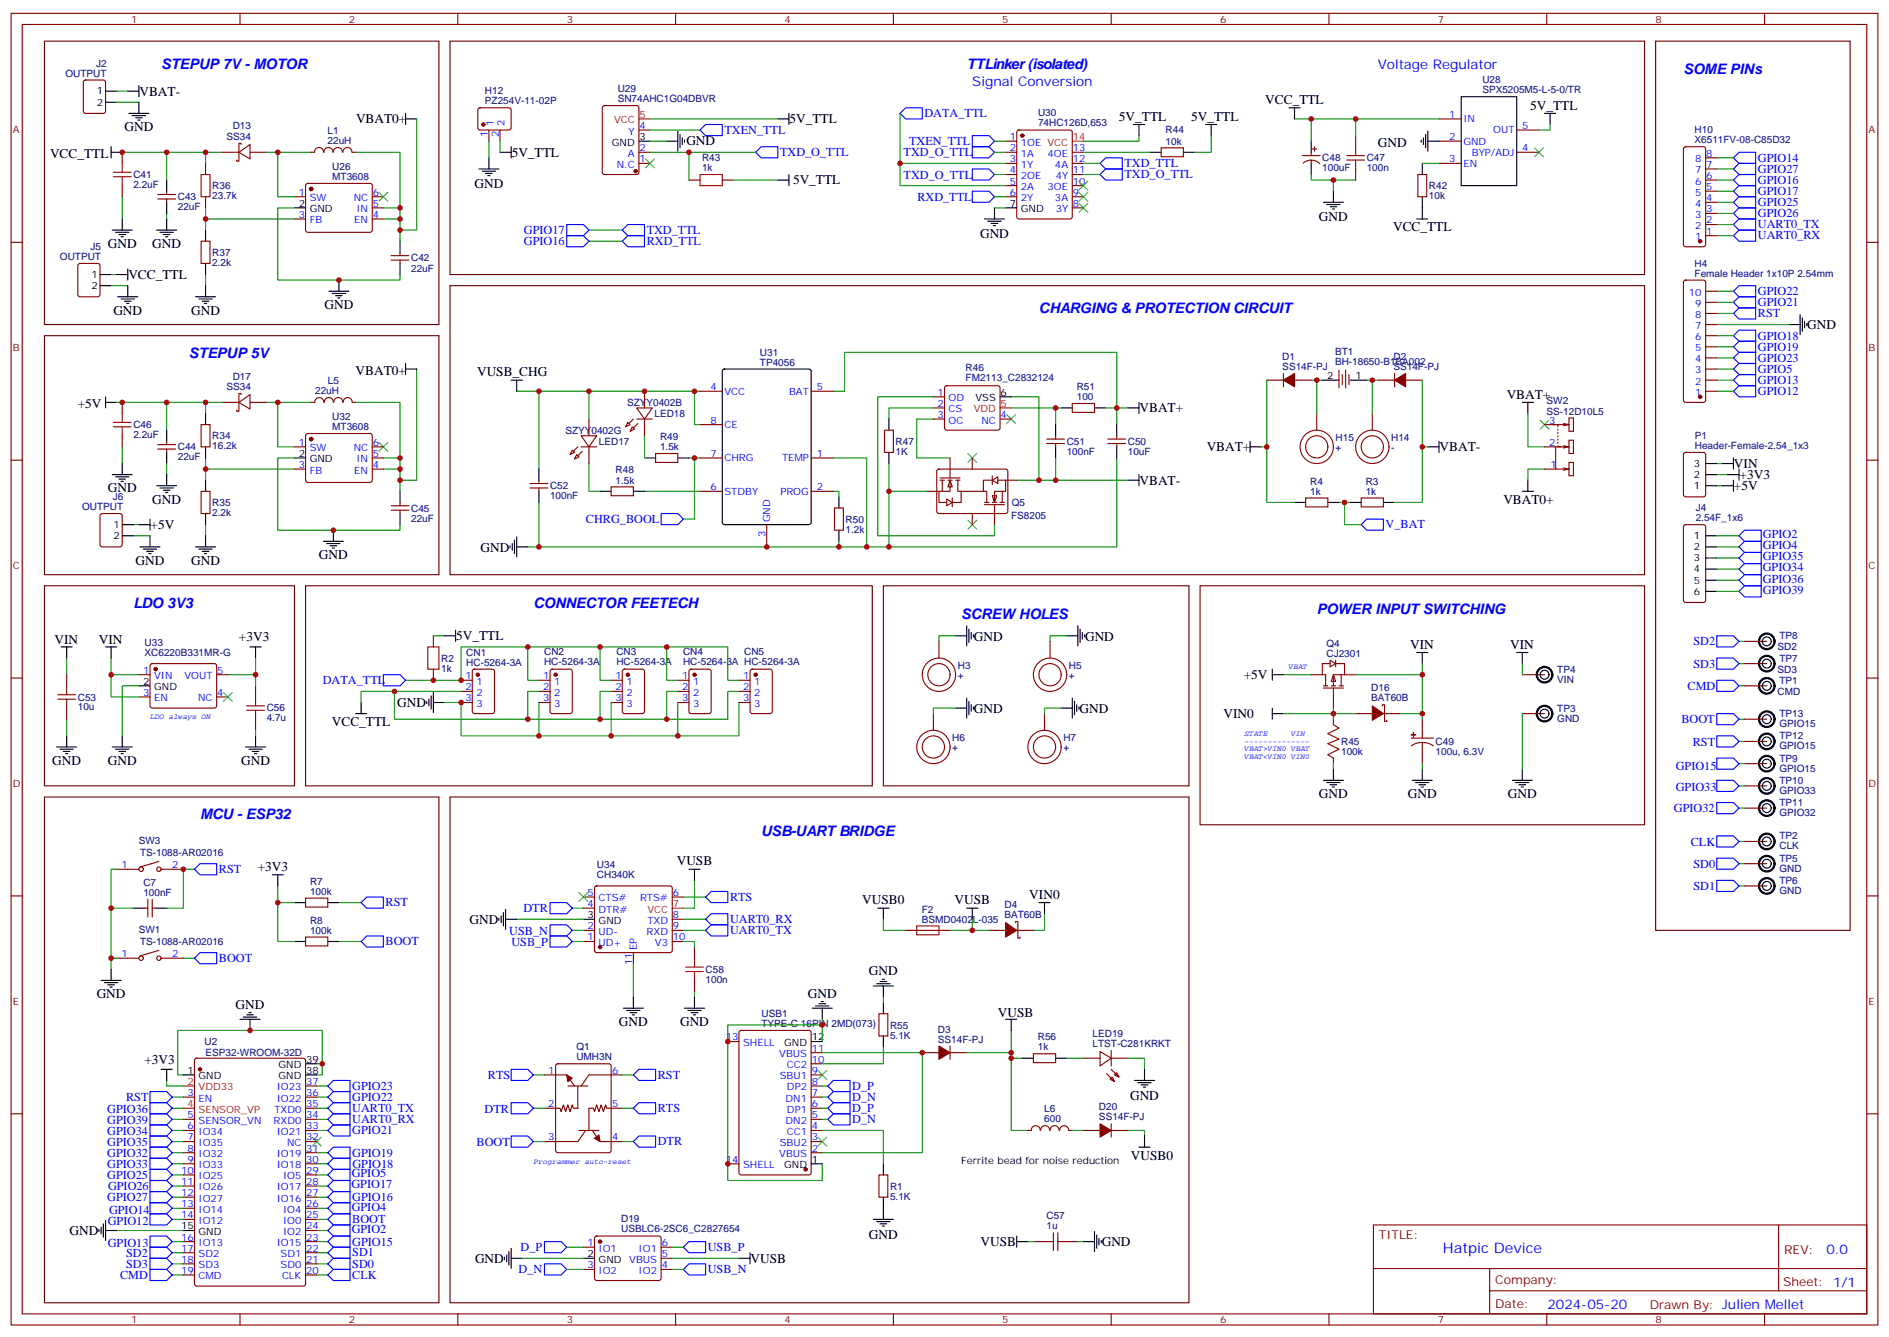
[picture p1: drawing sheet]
<svg xmlns="http://www.w3.org/2000/svg" width="600mm" height="424mm" viewBox="0 0 600 424" stroke-linecap="round" stroke-linejoin="round" font-family="sans-serif">
<defs><g id="words">
<g font-size="4.6" fill="#00f">
<text x="51.2" y="21.9">STEPUP 7V - MOTOR</text>
<text x="306.9" y="21.9">TTLinker (isolated)</text>
<text x="534.5" y="23.6">SOME PINs</text>
<text x="329.8" y="99.5">CHARGING &amp; PROTECTION CIRCUIT</text>
<text x="60" y="113.6">STEPUP 5V</text>
<text x="42.3" y="193">LDO 3V3</text>
<text x="169.3" y="193">CONNECTOR FEETECH</text>
<text x="305.2" y="196.5">SCREW HOLES</text>
<text x="418" y="194.7">POWER INPUT SWITCHING</text>
<text x="63.5" y="260">MCU - ESP32</text>
<text x="241.7" y="265.3">USB-UART BRIDGE</text>
<text x="458.1" y="397.8">Hatpic Device</text>
</g>
<g font-size="4.2" fill="#00f">
<text x="437.4" y="21.9">Voltage Regulator</text>
<text x="308.7" y="27.2">Signal Conversion</text>
<text x="579.8" y="398">0.0</text>
<text x="491.3" y="415.4">2024-05-20</text>
</g>
<g font-size="4.2">
<text x="44.3" y="30.3">VBAT-</text>
<text x="401.7" y="33">VCC_TTL</text>
<text x="485.8" y="34.9">5V_TTL</text>
<text x="39.5" y="41.6">GND</text>
<text x="113" y="39.1">VBAT0+</text>
<text x="250.6" y="39.1">5V_TTL</text>
<text x="355.2" y="38.5">5V_TTL</text>
<text x="378.2" y="38.5">5V_TTL</text>
<text x="217.9" y="46.2">GND</text>
<text x="437.4" y="46.6">GND</text>
<text x="15.9" y="50.1">VCC_TTL</text>
<text x="162.5" y="49.7">5V_TTL</text>
<text x="150.6" y="59.8">GND</text>
<text x="251.8" y="58.5">5V_TTL</text>
<text x="418.7" y="70.3">GND</text>
<text x="311.1" y="75.6">GND</text>
<text x="442.3" y="73.5">VCC_TTL</text>
<text x="34.2" y="78.7">GND</text>
<text x="48.3" y="78.7">GND</text>
<text x="40.7" y="88.5">VCC_TTL</text>
<text x="36" y="99.8">GND</text>
<text x="60.7" y="99.8">GND</text>
<text x="103" y="98.1">GND</text>
<text x="573.8" y="104.5">GND</text>
<text x="112.9" y="118.9">VBAT0+</text>
<text x="151.5" y="119.4">VUSB_CHG</text>
<text x="24.7" y="129.5">+5V</text>
<text x="361.8" y="130.9">VBAT+</text>
<text x="478.3" y="126.5">VBAT+</text>
<text x="383.1" y="143.2">VBAT+</text>
<text x="457" y="143.2">VBAT-</text>
<text x="550.5" y="148.5">VIN</text>
<text x="361.8" y="153.8">VBAT-</text>
<text x="550.5" y="155.6">+5V</text>
<text x="552.3" y="152">+3V3</text>
<text x="34.2" y="156.3">GND</text>
<text x="48.3" y="159.8">GND</text>
<text x="477.3" y="159.9">VBAT0+</text>
<text x="47.8" y="167.9">+5V</text>
<text x="43" y="179.2">GND</text>
<text x="60.7" y="179.2">GND</text>
<text x="101.2" y="177.4">GND</text>
<text x="152.6" y="175.2">GND</text>
<text x="75.8" y="203.6">+3V3</text>
<text x="144.8" y="203.2">5V_TTL</text>
<text x="309.2" y="203.4">GND</text>
<text x="344.5" y="203.4">GND</text>
<text x="17.3" y="204.3">VIN</text>
<text x="31.4" y="204.3">VIN</text>
<text x="447.7" y="206">VIN</text>
<text x="479.4" y="206">VIN</text>
<text x="394.9" y="215.5">+5V</text>
<text x="126.1" y="224.3">GND</text>
<text x="309.2" y="226.4">GND</text>
<text x="342.7" y="226.4">GND</text>
<text x="388.4" y="227.9">VIN0</text>
<text x="105.4" y="230.5">VCC_TTL</text>
<text x="16.6" y="242.7">GND</text>
<text x="34.2" y="242.7">GND</text>
<text x="76.6" y="242.7">GND</text>
<text x="418.7" y="253.3">GND</text>
<text x="447" y="253.3">GND</text>
<text x="478.7" y="253.3">GND</text>
<text x="214.8" y="274.5">VUSB</text>
<text x="81.8" y="276.6">+3V3</text>
<text x="273.8" y="287">VUSB0</text>
<text x="303" y="287">VUSB</text>
<text x="326.8" y="285.2">VIN0</text>
<text x="149" y="293.1">GND</text>
<text x="275.9" y="309.6">GND</text>
<text x="30.7" y="316.8">GND</text>
<text x="256.5" y="316.6">GND</text>
<text x="74.8" y="320.1">GND</text>
<text x="316.8" y="322.8">VUSB</text>
<text x="196.5" y="325.6">GND</text>
<text x="215.9" y="325.6">GND</text>
<text x="45.9" y="337.6">+3V3</text>
<text x="358.8" y="349">GND</text>
<text x="359" y="368">VUSB0</text>
<text x="22" y="391.9">GND</text>
<text x="275.9" y="393.2">GND</text>
<text x="311.3" y="395.4">VUSB</text>
<text x="349.8" y="395.4">GND</text>
<text x="150.8" y="400.8">GND</text>
<text x="238.3" y="400.7">VUSB</text>
</g>
<g font-size="3.9" fill="#00f">
<text x="293.5" y="37.2">DATA_TTL</text>
<text x="230" y="42.5">TXEN_TTL</text>
<text x="288.6" y="46.1">TXEN_TTL</text>
<text x="247.7" y="49.6">TXD_O_TTL</text>
<text x="286.9" y="49.6">TXD_O_TTL</text>
<text x="357" y="53.1">TXD_TTL</text>
<text x="558.1" y="51.3">GPIO14</text>
<text x="286.9" y="56.7">TXD_O_TTL</text>
<text x="357" y="56.6">TXD_O_TTL</text>
<text x="558.1" y="54.8">GPIO27</text>
<text x="558.1" y="58.3">GPIO16</text>
<text x="291.3" y="63.7">RXD_TTL</text>
<text x="558.1" y="61.9">GPIO17</text>
<text x="558.1" y="65.4">GPIO25</text>
<text x="558.1" y="68.9">GPIO26</text>
<text x="166.3" y="74.3">GPIO17</text>
<text x="166.3" y="77.8">GPIO16</text>
<text x="205.3" y="77.8">RXD_TTL</text>
<text x="205.3" y="74.2">TXD_TTL</text>
<text x="558.1" y="72.4">UART0_TX</text>
<text x="558.1" y="76">UART0_RX</text>
<text x="558.1" y="93.6">GPIO22</text>
<text x="558.1" y="97.1">GPIO21</text>
<text x="558.1" y="100.7">RST</text>
<text x="558.1" y="107.9">GPIO18</text>
<text x="558.1" y="111.3">GPIO19</text>
<text x="558.1" y="114.8">GPIO23</text>
<text x="558.1" y="118.3">GPIO5</text>
<text x="558.1" y="121.8">GPIO13</text>
<text x="558.1" y="125.4">GPIO12</text>
<text x="186" y="166">CHRG_BOOL</text>
<text x="439.9" y="167.7">V_BAT</text>
<text x="559.7" y="170.7">GPIO2</text>
<text x="559.6" y="177.8">GPIO35</text>
<text x="559.7" y="174.3">GPIO4</text>
<text x="559.6" y="181.3">GPIO34</text>
<text x="559.7" y="184.9">GPIO36</text>
<text x="559.7" y="188.5">GPIO39</text>
<text x="537.6" y="204.8">SD2</text>
<text x="537.6" y="211.9">SD3</text>
<text x="102.5" y="217">DATA_TTL</text>
<text x="535.8" y="218.9">CMD</text>
<text x="533.8" y="229.5">BOOT</text>
<text x="537.4" y="236.7">RST</text>
<text x="532" y="244.2">GPIO15</text>
<text x="532" y="251.2">GPIO33</text>
<text x="531.5" y="257.8">GPIO32</text>
<text x="536.8" y="268.3">CLK</text>
<text x="537.6" y="275.4">SD0</text>
<text x="69.5" y="277.1">RST</text>
<text x="122.4" y="287.7">RST</text>
<text x="231.8" y="285.8">RTS</text>
<text x="537.6" y="282.5">SD1</text>
<text x="166.2" y="289.6">DTR</text>
<text x="231.8" y="293">UART0_RX</text>
<text x="161.7" y="296.7">USB_N</text>
<text x="231.8" y="296.4">UART0_TX</text>
<text x="69.5" y="305.3">BOOT</text>
<text x="122.4" y="300">BOOT</text>
<text x="162.4" y="300.2">USB_P</text>
<text x="111.8" y="345.9">GPIO23</text>
<text x="154.9" y="342.5">RTS</text>
<text x="208.8" y="342.3">RST</text>
<text x="270.6" y="345.9">D_P</text>
<text x="34" y="353.1">GPIO36</text>
<text x="40" y="349.6">RST</text>
<text x="111.8" y="352.9">UART0_TX</text>
<text x="111.8" y="349.5">GPIO22</text>
<text x="153.8" y="353.1">DTR</text>
<text x="208.8" y="352.9">RTS</text>
<text x="270.6" y="349.4">D_N</text>
<text x="270.6" y="352.9">D_P</text>
<text x="34" y="356.6">GPIO39</text>
<text x="111.8" y="360">GPIO21</text>
<text x="111.8" y="356.4">UART0_RX</text>
<text x="270.6" y="356.4">D_N</text>
<text x="34" y="363.6">GPIO35</text>
<text x="34" y="360.1">GPIO34</text>
<text x="151.3" y="363.6">BOOT</text>
<text x="208.8" y="363.5">DTR</text>
<text x="34" y="370.6">GPIO33</text>
<text x="34" y="367.1">GPIO32</text>
<text x="111.8" y="367.1">GPIO19</text>
<text x="111.9" y="370.6">GPIO18</text>
<text x="34" y="374.2">GPIO25</text>
<text x="34.3" y="377.7">GPIO26</text>
<text x="111.6" y="377">GPIO17</text>
<text x="111.7" y="373.6">GPIO5</text>
<text x="34" y="381.2">GPIO27</text>
<text x="111.8" y="381.1">GPIO16</text>
<text x="34.2" y="388.8">GPIO12</text>
<text x="34.6" y="385.4">GPIO14</text>
<text x="111.7" y="384.2">GPIO4</text>
<text x="111.8" y="388.2">BOOT</text>
<text x="34.2" y="395.8">GPIO13</text>
<text x="111.7" y="391.3">GPIO2</text>
<text x="111.8" y="395.3">GPIO15</text>
<text x="40.1" y="398.9">SD2</text>
<text x="111.8" y="398.8">SD1</text>
<text x="165.3" y="397.1">D_P</text>
<text x="224.7" y="397">USB_P</text>
<text x="38.1" y="405.9">CMD</text>
<text x="40.1" y="402.4">SD3</text>
<text x="111.8" y="405.8">CLK</text>
<text x="111.8" y="402.3">SD0</text>
<text x="164.6" y="404.1">D_N</text>
<text x="224.7" y="404">USB_N</text>
</g>
<g font-size="3.9" fill="#800">
<text x="437.8" y="393.3">TITLE:</text>
<text x="566.4" y="398">REV:</text>
<text x="474.7" y="407.5">Company:</text>
<text x="566.1" y="408.2">Sheet: 1/1</text>
<text x="474.7" y="415.2">Date:</text>
<text x="523.7" y="415.3">Drawn By: Julien Mellet</text>
</g>
<g font-size="3.2" fill="#800">
<text x="41.6" y="7.2">1</text>
<text x="110.8" y="7.2">2</text>
<text x="179.9" y="7.2">3</text>
<text x="249.1" y="7.2">4</text>
<text x="318.2" y="7.2">5</text>
<text x="387.3" y="7.2">6</text>
<text x="456.5" y="7.2">7</text>
<text x="525.6" y="7.2">8</text>
<text x="4.1" y="42.3">A</text>
<text x="593.2" y="42.3">A</text>
<text x="4.1" y="111.5">B</text>
<text x="593.2" y="111.5">B</text>
<text x="4.1" y="180.6">C</text>
<text x="593.2" y="180.6">C</text>
<text x="4.1" y="249.8">D</text>
<text x="593.2" y="249.8">D</text>
<text x="4.1" y="318.9">E</text>
<text x="593.2" y="318.9">E</text>
<text x="41.6" y="420">1</text>
<text x="110.8" y="420">2</text>
<text x="179.9" y="420">3</text>
<text x="249.1" y="420">4</text>
<text x="318.2" y="420">5</text>
<text x="387.3" y="420">6</text>
<text x="456.5" y="420">7</text>
<text x="525.6" y="420">8</text>
</g>
<g font-size="3.2" fill="#000080">
<text x="30.5" y="21.2">J2</text>
<text x="20.8" y="24.3">OUTPUT</text>
<text x="154" y="30">H12</text>
<text x="196.1" y="29.2">U29</text>
<text x="470.6" y="29.6">SPX5205M5-L-5-0/TR</text>
<text x="470.6" y="26.3">U28</text>
<text x="154" y="33.2">PZ254V-11-02P</text>
<text x="196.1" y="32.5">SN74AHC1G04DBVR</text>
<text x="73.9" y="41.1">D13</text>
<text x="329.6" y="39.9">74HC126D,653</text>
<text x="329.6" y="36.7">U30</text>
<text x="71.9" y="44.4">SS34</text>
<text x="104" y="45.7">22uH</text>
<text x="104" y="42.6">L1</text>
<text x="370.1" y="45.9">10k</text>
<text x="370.1" y="42.3">R44</text>
<text x="538" y="45.5">X6511FV-08-C85D32</text>
<text x="538" y="42.3">H10</text>
<text x="105.5" y="54">U26</text>
<text x="222.9" y="51.1">R43</text>
<text x="419.8" y="51.2">C48</text>
<text x="433.9" y="51.2">C47</text>
<text x="42.3" y="59.7">2.2uF</text>
<text x="42.3" y="56.5">C41</text>
<text x="105.5" y="57.2">MT3608</text>
<text x="222.9" y="54.3">1k</text>
<text x="419.8" y="54.4">100uF</text>
<text x="433.9" y="54.4">100n</text>
<text x="56.4" y="63.6">C43</text>
<text x="67.4" y="63.2">23.7k</text>
<text x="67.4" y="60.1">R36</text>
<text x="453.7" y="63.3">10k</text>
<text x="453.7" y="60">R42</text>
<text x="56.4" y="66.8">22uF</text>
<text x="19" y="82.6">OUTPUT</text>
<text x="28.7" y="79.4">J5</text>
<text x="67.4" y="81.2">R37</text>
<text x="130.5" y="83">C42</text>
<text x="67.4" y="84.4">2.2k</text>
<text x="130.5" y="86.2">22uF</text>
<text x="538" y="87.8">Female Header 1x10P 2.54mm</text>
<text x="538" y="84.7">H4</text>
<text x="241.3" y="112.9">U31</text>
<text x="423.8" y="112.6">BT1</text>
<text x="241.3" y="116.1">TP4056</text>
<text x="306.6" y="117.8">R46</text>
<text x="407.1" y="117.5">SS14F-PJ</text>
<text x="407.1" y="114.3">D1</text>
<text x="423.8" y="115.8">BH-18650-B1BA002</text>
<text x="442.4" y="117.5">SS14F-PJ</text>
<text x="442.4" y="114.3">D2</text>
<text x="71.9" y="123.8">SS34</text>
<text x="73.9" y="120.5">D17</text>
<text x="100.1" y="125.1">22uH</text>
<text x="104.1" y="121.8">L5</text>
<text x="306.6" y="121">FM2113_C2832124</text>
<text x="341.9" y="123.8">R51</text>
<text x="199.1" y="128.9">SZYY0402B</text>
<text x="341.9" y="127">100</text>
<text x="491" y="131.6">SS-12D10L5</text>
<text x="491" y="128.4">SW2</text>
<text x="42.3" y="135.9">C46</text>
<text x="105.5" y="136.5">MT3608</text>
<text x="105.5" y="133.4">U32</text>
<text x="179.5" y="137.7">SZYY0402G</text>
<text x="207.8" y="132.4">LED18</text>
<text x="42.3" y="139.1">2.2uF</text>
<text x="56.4" y="143">C44</text>
<text x="67.4" y="142.6">16.2k</text>
<text x="67.4" y="139.4">R34</text>
<text x="190.1" y="141.2">LED17</text>
<text x="209.6" y="142.9">1.5k</text>
<text x="209.6" y="139.7">R49</text>
<text x="284.3" y="141.2">R47</text>
<text x="338.7" y="141.2">C51</text>
<text x="358.1" y="141.2">C50</text>
<text x="424" y="143.2">+</text>
<text x="424" y="140">H15</text>
<text x="441.7" y="143.2">-</text>
<text x="441.7" y="140">H14</text>
<text x="538.1" y="142.5">Header-Female-2.54_1x3</text>
<text x="538.1" y="139.3">P1</text>
<text x="56.4" y="146.1">22uF</text>
<text x="284.3" y="144.4">1K</text>
<text x="338.7" y="144.4">100nF</text>
<text x="358.1" y="144.4">10uF</text>
<text x="174.6" y="155.3">C52</text>
<text x="195.5" y="153.5">1.5k</text>
<text x="195.5" y="150.2">R48</text>
<text x="415.9" y="153.8">R4</text>
<text x="433.6" y="153.8">R3</text>
<text x="26.1" y="161.9">OUTPUT</text>
<text x="35.8" y="158.8">J6</text>
<text x="67.4" y="160.6">R35</text>
<text x="174.6" y="158.5">100nF</text>
<text x="321.2" y="160.7">Q5</text>
<text x="415.9" y="157">1k</text>
<text x="433.6" y="157">1k</text>
<text x="67.4" y="163.8">2.2k</text>
<text x="130.5" y="165.5">22uF</text>
<text x="130.5" y="162.4">C45</text>
<text x="268.5" y="165.9">R50</text>
<text x="321" y="164.6">FS8205</text>
<text x="538.4" y="165.5">2.54F_1x6</text>
<text x="538.4" y="162.3">J4</text>
<text x="268.5" y="169.1">1.2k</text>
<text x="565" y="202.9">TP8</text>
<text x="45.9" y="208.2">XC6220B331MR-G</text>
<text x="45.9" y="205">U33</text>
<text x="140.1" y="210">R2</text>
<text x="148.1" y="208.1">CN1</text>
<text x="172.7" y="207.8">CN2</text>
<text x="195.7" y="207.8">CN3</text>
<text x="216.8" y="207.8">CN4</text>
<text x="236.2" y="207.8">CN5</text>
<text x="421.1" y="208.5">CJ2301</text>
<text x="421.1" y="205.3">Q4</text>
<text x="564.3" y="206.4">SD2</text>
<text x="565" y="210">TP7</text>
<text x="140.1" y="213.2">1k</text>
<text x="148.1" y="211.3">HC-5264-3A</text>
<text x="172.7" y="211">HC-5264-3A</text>
<text x="195.7" y="211">HC-5264-3A</text>
<text x="216.8" y="211">HC-5264-3A HC-5264-3A</text>
<text x="304.1" y="215.5">+</text>
<text x="304.1" y="212.3">H3</text>
<text x="339.4" y="215.5">+</text>
<text x="339.4" y="212.3">H5</text>
<text x="494.4" y="213.5">TP4</text>
<text x="564.3" y="213.5">SD3</text>
<text x="435.3" y="219.4">D16</text>
<text x="494.4" y="216.7">VIN</text>
<text x="564.3" y="220.5">CMD</text>
<text x="565" y="217">TP1</text>
<text x="24.7" y="225.3">10u</text>
<text x="24.7" y="222.4">C53</text>
<text x="84.7" y="225.8">C56</text>
<text x="435.3" y="222.6">BAT60B</text>
<text x="494.4" y="225.9">TP3</text>
<text x="565" y="227.6">TP13</text>
<text x="84.7" y="229">4.7u</text>
<text x="494.4" y="229">GND</text>
<text x="565" y="230.8">GPIO15</text>
<text x="302.3" y="238.4">+</text>
<text x="302.3" y="235.2">H6</text>
<text x="337.6" y="238.4">+</text>
<text x="337.6" y="235.2">H7</text>
<text x="425.8" y="239.5">100k</text>
<text x="425.8" y="236.4">R45</text>
<text x="455.8" y="239.5">100u, 6.3V</text>
<text x="455.8" y="236.4">C49</text>
<text x="565" y="237.9">GPIO15</text>
<text x="565" y="234.7">TP12</text>
<text x="565" y="244.9">GPIO15</text>
<text x="565" y="241.7">TP9</text>
<text x="565" y="252">GPIO33</text>
<text x="565" y="248.8">TP10</text>
<text x="565" y="255.8">TP11</text>
<text x="565" y="259">GPIO32</text>
<text x="44.1" y="267.9">SW3</text>
<text x="565" y="269.6">CLK</text>
<text x="565" y="266.4">TP2</text>
<text x="44.5" y="271.7">TS-1088-AR02016</text>
<text x="189.5" y="275.6">U34</text>
<text x="565" y="273.5">TP5</text>
<text x="45.5" y="281.2">C7</text>
<text x="98.4" y="280.8">R7</text>
<text x="189.5" y="278.8">CH340K</text>
<text x="565" y="280.5">TP6</text>
<text x="565" y="276.7">GND</text>
<text x="45.5" y="284.3">100nF</text>
<text x="98.4" y="284">100k</text>
<text x="565" y="283.7">GND</text>
<text x="98.4" y="293.2">R8</text>
<text x="292.6" y="292.8">BSMD0402L-035</text>
<text x="292.6" y="289.6">F2</text>
<text x="318.9" y="291.4">BAT60B</text>
<text x="318.9" y="288.2">D4</text>
<text x="44.1" y="296.2">SW1</text>
<text x="44.5" y="299.9">TS-1088-AR02016</text>
<text x="98.4" y="296.3">100k</text>
<text x="224" y="312">100n</text>
<text x="224" y="308.8">C58</text>
<text x="241.8" y="322.8">USB1</text>
<text x="241.8" y="326">TYPE-C 16PIN 2MD(073)</text>
<text x="282.6" y="329.7">5.1K</text>
<text x="282.6" y="326.5">R55</text>
<text x="297.8" y="327.7">D3</text>
<text x="346.9" y="329.1">LED19</text>
<text x="64.9" y="331.7">U2</text>
<text x="65.2" y="335.2">ESP32-WROOM-32D</text>
<text x="183" y="333.3">Q1</text>
<text x="297.8" y="330.9">SS14F-PJ</text>
<text x="329.5" y="333.4">1k</text>
<text x="329.5" y="330.2">R56</text>
<text x="346.9" y="332.3">LTST-C281KRKT</text>
<text x="183" y="336.6">UMH3N</text>
<text x="331.5" y="353">L6</text>
<text x="348.9" y="352.4">D20</text>
<text x="331.5" y="356.2">600</text>
<text x="348.9" y="355.6">SS14F-PJ</text>
<text x="282.6" y="377.6">R1</text>
<text x="282.6" y="380.8">5.1K</text>
<text x="197.2" y="387.7">D19</text>
<text x="332.2" y="386.9">C57</text>
<text x="197.2" y="390.9">USBLC6-2SC6_C2827654</text>
<text x="332.2" y="390.2">1u</text>
</g>
<g font-size="3.2">
<text x="30.8" y="30">1</text>
<text x="30.8" y="33.5">2</text>
<text x="194.3" y="46.2">GND</text>
<text x="203" y="44.4">3</text>
<text x="94.8" y="65.6">2</text>
<text x="320.6" y="65.6">7</text>
<text x="98.3" y="67.4">GND</text>
<text x="324.1" y="67.4">GND</text>
<text x="29" y="88.2">1</text>
<text x="29" y="91.7">2</text>
<text x="317.7" y="125.6">6</text>
<text x="421.3" y="120.3">2</text>
<text x="430.4" y="120.3">1</text>
<text x="309.7" y="127.4">VSS</text>
<text x="94.8" y="145">2</text>
<text x="98.3" y="146.8">GND</text>
<text x="537.7" y="148.2">3</text>
<text x="537.7" y="155.2">1</text>
<text x="537.7" y="151.7">2</text>
<text x="36.1" y="167.6">1</text>
<text x="36.1" y="171.1">2</text>
<text x="537.7" y="171.1">1</text>
<text x="537.7" y="174.6">2</text>
<text x="537.7" y="178.2">3</text>
<text x="537.7" y="181.7">4</text>
<text x="537.7" y="185.2">5</text>
<text x="537.7" y="188.7">6</text>
<text x="45.4" y="217.3">2</text>
<text x="48.9" y="219.1">GND</text>
<text x="186.5" y="291.4">3</text>
<text x="190" y="293.2">GND</text>
<text x="248.9" y="332">GND</text>
<text x="257.7" y="330.2">12</text>
<text x="59.5" y="340.8">1</text>
<text x="88.4" y="339">GND</text>
<text x="97.2" y="337.3">39</text>
<text x="97.2" y="340.8">38</text>
<text x="63" y="342.5">GND</text>
<text x="88.4" y="342.5">GND</text>
<text x="248.9" y="370.8">GND</text>
<text x="257.7" y="369">1</text>
<text x="305.2" y="369.4">Ferrite bead for noise reduction</text>
<text x="57.5" y="390.2">15</text>
<text x="63" y="391.9">GND</text>
<text x="186.5" y="399">2</text>
<text x="190" y="400.8">GND</text>
</g>
<g font-size="3.2" fill="#00f">
<text x="156.6" y="40" transform="rotate(-90 156.6 40)">1</text>
<text x="160.2" y="40" transform="rotate(-90 160.2 40)">2</text>
<text x="203" y="40.9">4</text>
<text x="460.1" y="37.4">1</text>
<text x="464.6" y="38.8">IN</text>
<text x="483.3" y="40.9">5</text>
<text x="154.9" y="43.5" transform="rotate(-90 154.9 43.5)">1</text>
<text x="158.4" y="43.5" transform="rotate(-90 158.4 43.5)">2</text>
<text x="199.6" y="42.7">Y</text>
<text x="203" y="48">2</text>
<text x="320.6" y="44.4">1</text>
<text x="320.6" y="48">2</text>
<text x="324.1" y="46.2">1OE VCC</text>
<text x="340.6" y="48">13</text>
<text x="460.1" y="44.4">2</text>
<text x="464.6" y="45.9">GND</text>
<text x="474.1" y="42.3">OUT</text>
<text x="483.3" y="48">4</text>
<text x="195.8" y="53.3">N.C</text>
<text x="199.4" y="49.7">A</text>
<text x="203" y="51.5">1</text>
<text x="320.6" y="51.5">3</text>
<text x="324.1" y="49.7">1A</text>
<text x="324.1" y="53.3">1Y</text>
<text x="332.6" y="49.7">4OE</text>
<text x="334.9" y="53.3">4A</text>
<text x="340.6" y="51.5">12</text>
<text x="460.1" y="51.5">3</text>
<text x="464.6" y="52.9">EN</text>
<text x="467.3" y="49.4">BYP/ADJ</text>
<text x="538.2" y="51.5">8</text>
<text x="541.7" y="53.3">7</text>
<text x="541.7" y="49.7">8</text>
<text x="320.6" y="55">4</text>
<text x="320.6" y="58.6">5</text>
<text x="324.1" y="56.8">2OE</text>
<text x="335.2" y="56.8">4Y</text>
<text x="340.6" y="58.6">10</text>
<text x="340.6" y="55">11</text>
<text x="538.2" y="58.6">6</text>
<text x="538.2" y="55">7</text>
<text x="541.7" y="56.8">6</text>
<text x="94.8" y="62.1">1</text>
<text x="98.3" y="63.9">SW</text>
<text x="112.3" y="63.9">NC</text>
<text x="118.4" y="65.6">5</text>
<text x="118.4" y="62.1">6</text>
<text x="320.6" y="62.1">6</text>
<text x="324.1" y="60.3">2A</text>
<text x="324.1" y="63.9">2Y</text>
<text x="332.6" y="60.3">3OE</text>
<text x="334.9" y="63.9">3A</text>
<text x="340.6" y="65.6">8</text>
<text x="340.6" y="62.1">9</text>
<text x="538.2" y="65.6">4</text>
<text x="538.2" y="62.1">5</text>
<text x="541.7" y="63.9">4</text>
<text x="541.7" y="60.3">5</text>
<text x="94.8" y="69.1">3</text>
<text x="98.3" y="70.9">FB</text>
<text x="112.5" y="70.9">EN</text>
<text x="113.2" y="67.4">IN</text>
<text x="118.4" y="69.1">4</text>
<text x="335.2" y="67.4">3Y</text>
<text x="538.2" y="69.1">3</text>
<text x="541.7" y="70.9">2</text>
<text x="541.7" y="67.4">3</text>
<text x="538.2" y="76.2">1</text>
<text x="538.2" y="72.7">2</text>
<text x="541.7" y="74.4">1</text>
<text x="536.2" y="93.8">10</text>
<text x="538.2" y="100.9">8</text>
<text x="538.2" y="97.4">9</text>
<text x="538.2" y="108">6</text>
<text x="538.2" y="104.4">7</text>
<text x="538.2" y="111.5">5</text>
<text x="538.2" y="118.5">3</text>
<text x="538.2" y="115">4</text>
<text x="225.5" y="123.8">4</text>
<text x="230" y="125.2">VCC</text>
<text x="250.5" y="125.2">BAT</text>
<text x="259.3" y="123.8">5</text>
<text x="297.7" y="125.6">1</text>
<text x="538.2" y="125.6">1</text>
<text x="538.2" y="122.1">2</text>
<text x="297.7" y="129.1">2</text>
<text x="301.2" y="127.4">OD</text>
<text x="301.2" y="130.9">CS</text>
<text x="225.5" y="134.4">8</text>
<text x="230" y="135.8">CE</text>
<text x="297.7" y="132.6">3</text>
<text x="301.2" y="134.4">OC</text>
<text x="311.6" y="134.4">NC</text>
<text x="317.7" y="132.6">4</text>
<text x="491.9" y="134.4">3</text>
<text x="94.8" y="141.5">1</text>
<text x="98.3" y="143.2">SW</text>
<text x="112.3" y="143.2">NC</text>
<text x="118.4" y="141.5">6</text>
<text x="491.9" y="141.5">2</text>
<text x="94.8" y="148.5">3</text>
<text x="113.2" y="146.8">IN</text>
<text x="118.4" y="148.5">4</text>
<text x="118.4" y="145">5</text>
<text x="225.5" y="145">7</text>
<text x="230" y="146.4">CHRG</text>
<text x="248.3" y="146.4">TEMP</text>
<text x="259.3" y="145">1</text>
<text x="492.2" y="148.5">1</text>
<text x="98.3" y="150.3">FB</text>
<text x="112.5" y="150.3">EN</text>
<text x="225.5" y="155.6">6</text>
<text x="259.3" y="155.6">2</text>
<text x="230" y="157">STDBY</text>
<text x="247.7" y="157">PROG</text>
<text x="244.5" y="165.8" transform="rotate(-90 244.5 165.8)">GND</text>
<text x="243.1" y="170.3" transform="rotate(-90 243.1 170.3)">3</text>
<text x="45.4" y="213.8">1</text>
<text x="48.9" y="215.5">VIN</text>
<text x="58.5" y="215.5">VOUT</text>
<text x="69" y="213.8">5</text>
<text x="147.7" y="215.5">1</text>
<text x="172.4" y="215.5">1</text>
<text x="195.4" y="215.5">1</text>
<text x="216.5" y="215.5">1</text>
<text x="235.9" y="215.5">1</text>
<text x="45.4" y="220.8">3</text>
<text x="69" y="220.8">4</text>
<text x="147.7" y="219.1">2</text>
<text x="151.2" y="217.3">1</text>
<text x="151.2" y="220.8">2</text>
<text x="172.4" y="219.1">2</text>
<text x="175.9" y="217.3">1</text>
<text x="175.9" y="220.8">2</text>
<text x="195.4" y="219.1">2</text>
<text x="198.9" y="217.3">1</text>
<text x="198.9" y="220.8">2</text>
<text x="216.5" y="219.1">2</text>
<text x="220" y="217.3">1</text>
<text x="220" y="220.8">2</text>
<text x="235.9" y="219.1">2</text>
<text x="239.4" y="217.3">1</text>
<text x="239.4" y="220.8">2</text>
<text x="48.9" y="222.6">EN</text>
<text x="62.9" y="222.6">NC</text>
<text x="147.7" y="222.6">3</text>
<text x="151.2" y="224.4">3</text>
<text x="172.4" y="222.6">3</text>
<text x="175.9" y="224.4">3</text>
<text x="195.4" y="222.6">3</text>
<text x="198.9" y="224.4">3</text>
<text x="216.5" y="222.6">3</text>
<text x="220" y="224.4">3</text>
<text x="235.9" y="222.6">3</text>
<text x="239.4" y="224.4">3</text>
<text x="38.6" y="275.5">1</text>
<text x="54.7" y="275.5">2</text>
<text x="186.5" y="287.9">4</text>
<text x="186.5" y="284.3">5</text>
<text x="190" y="286.1">CTS#</text>
<text x="203.2" y="286.1">RTS#</text>
<text x="213.6" y="284.3">6</text>
<text x="190" y="289.6">DTR#</text>
<text x="205.5" y="293.2">TXD</text>
<text x="213.6" y="291.4">8</text>
<text x="186.5" y="298.5">1</text>
<text x="186.5" y="294.9">2</text>
<text x="190" y="296.7">UD-</text>
<text x="205.3" y="296.7">RXD</text>
<text x="213.6" y="294.9">9</text>
<text x="213.6" y="298.5">10</text>
<text x="38.6" y="303.7">1</text>
<text x="54.7" y="303.7">2</text>
<text x="190" y="300.2">UD+</text>
<text x="202.1" y="301.6" transform="rotate(-90 202.1 301.6)">EP</text>
<text x="207.9" y="300.2">V3</text>
<text x="200.7" y="306.4" transform="rotate(-90 200.7 306.4)">11</text>
<text x="230.4" y="330.2">13</text>
<text x="235.9" y="332">SHELL</text>
<text x="247.4" y="335.5">VBUS</text>
<text x="257.7" y="333.7">11</text>
<text x="174" y="340.8">1</text>
<text x="194.4" y="340.8">6</text>
<text x="249.8" y="339">CC2</text>
<text x="257.7" y="340.8">9</text>
<text x="257.7" y="337.3">10</text>
<text x="59.5" y="347.8">3</text>
<text x="87.8" y="346.1">IO23</text>
<text x="97.2" y="344.3">37</text>
<text x="97.2" y="347.8">36</text>
<text x="247.5" y="342.5">SBU1</text>
<text x="249.8" y="346.1">DP2</text>
<text x="257.7" y="347.8">7</text>
<text x="257.7" y="344.3">8</text>
<text x="63" y="349.6">EN</text>
<text x="87.1" y="353.1">TXD0</text>
<text x="87.8" y="349.6">IO22</text>
<text x="97.2" y="351.4">35</text>
<text x="174" y="351.4">2</text>
<text x="194.4" y="351.4">5</text>
<text x="249.4" y="349.6">DN1</text>
<text x="249.8" y="353.1">DP1</text>
<text x="257.7" y="351.4">6</text>
<text x="59.5" y="358.4">6</text>
<text x="59.5" y="354.9">5</text>
<text x="63" y="356.7">SENSOR_VN</text>
<text x="86.9" y="356.7">RXD0</text>
<text x="97.2" y="354.9">34</text>
<text x="97.2" y="358.4">33</text>
<text x="249.4" y="356.7">DN2</text>
<text x="257.7" y="358.4">4</text>
<text x="257.7" y="354.9">5</text>
<text x="59.5" y="365.5">8</text>
<text x="59.5" y="362">7</text>
<text x="63" y="363.7">IO35</text>
<text x="63" y="360.2">IO34</text>
<text x="87.8" y="360.2">IO21</text>
<text x="91.1" y="363.7">NC</text>
<text x="97.2" y="362">32</text>
<text x="97.2" y="365.5">31</text>
<text x="174" y="362">3</text>
<text x="194.4" y="362">4</text>
<text x="247.5" y="363.7">SBU2</text>
<text x="249.8" y="360.2">CC1</text>
<text x="257.7" y="365.5">2</text>
<text x="257.7" y="362">3</text>
<text x="59.5" y="369">9</text>
<text x="63" y="370.8">IO33</text>
<text x="63" y="367.2">IO32</text>
<text x="87.8" y="367.2">IO19</text>
<text x="87.8" y="370.8">IO18</text>
<text x="97.2" y="369">30</text>
<text x="230.4" y="369">14</text>
<text x="235.9" y="370.8">SHELL</text>
<text x="247.4" y="367.2">VBUS</text>
<text x="57.5" y="376.1">11</text>
<text x="57.5" y="372.5">10</text>
<text x="63" y="377.8">IO26</text>
<text x="63" y="374.3">IO25</text>
<text x="87.8" y="377.8">IO17</text>
<text x="89.9" y="374.3">IO5</text>
<text x="97.2" y="372.5">29</text>
<text x="97.2" y="376.1">28</text>
<text x="57.5" y="383.1">13</text>
<text x="57.5" y="379.6">12</text>
<text x="63" y="381.4">IO27</text>
<text x="87.8" y="381.4">IO16</text>
<text x="97.2" y="379.6">27</text>
<text x="97.2" y="383.1">26</text>
<text x="57.5" y="386.6">14</text>
<text x="63" y="388.4">IO12</text>
<text x="63" y="384.9">IO14</text>
<text x="89.9" y="384.9">IO4</text>
<text x="89.9" y="388.4">IO0</text>
<text x="97.2" y="386.6">25</text>
<text x="57.5" y="393.7">16</text>
<text x="63" y="395.5">IO13</text>
<text x="87.8" y="395.5">IO15</text>
<text x="89.9" y="391.9">IO2</text>
<text x="97.2" y="390.2">24</text>
<text x="97.2" y="393.7">23</text>
<text x="186.5" y="395.5">1</text>
<text x="210.1" y="395.5">6</text>
<text x="57.5" y="400.8">18</text>
<text x="57.5" y="397.2">17</text>
<text x="63" y="399">SD2</text>
<text x="89.1" y="399">SD1</text>
<text x="97.2" y="397.2">22</text>
<text x="97.2" y="400.8">21</text>
<text x="190" y="397.2">IO1</text>
<text x="199.8" y="400.8">VBUS</text>
<text x="202.7" y="397.2">IO1</text>
<text x="210.1" y="399">5</text>
<text x="57.5" y="404.3">19</text>
<text x="63" y="406">CMD</text>
<text x="63" y="402.5">SD3</text>
<text x="89.1" y="402.5">SD0</text>
<text x="89.5" y="406">CLK</text>
<text x="97.2" y="404.3">20</text>
<text x="186.5" y="402.5">3</text>
<text x="190" y="404.3">IO2</text>
<text x="202.7" y="404.3">IO2</text>
<text x="210.1" y="402.5">4</text>
</g>
<g font-size="3.2" fill="#f00">
<text x="194.9" y="39.2">VCC</text>
<text x="203" y="37.4">5</text>
<text x="340.6" y="44.4">14</text>
<text x="309.1" y="130.9">VDD</text>
<text x="317.7" y="129.1">5</text>
<text x="213.6" y="287.9">7</text>
<text x="205.5" y="289.6">VCC</text>
<text x="59.5" y="344.3">2</text>
<text x="63" y="346.1">VDD33</text>
<text x="59.5" y="351.4">4</text>
<text x="63" y="353.1">SENSOR_VP</text>
</g>
<g font-size="2.5" fill="#00f">
<text x="409.2" y="212.4">VBAT</text>
<text x="47.6" y="228.2">LDO always ON</text>
<text x="395.1" y="233.5">STATE</text>
<text x="409.9" y="233.5">VIN</text>
<text x="395.1" y="236">--------------</text>
<text x="395.1" y="238.5">VBAT&gt;VIN0 VBAT</text>
<text x="395.1" y="240.9">VBAT&lt;VIN0 VIN0</text>
<text x="169.3" y="369.4">Programmer auto-reset</text>
</g>
</g></defs>
<g fill="none" stroke="#000" stroke-width=".35">
<path d="M33.5 127.7h3.5M33.5 125.9v3.6M282.2 133v3.5M336.9 129.5h3.5M347.5 129.5h3.5M419.8 120.7h5.3M428.6 120.7h5.3M93.5 145.3h3.5M171.1 148.9v3.5M171.1 155.9v3.6M190.5 155.9h3.5M201.1 155.9h3.5"/>
<path d="M204.6 145.3h3.5M215.2 145.3h3.5M266.3 157.7v3.5M282.2 143.6v3.5M38.8 166.5h3.5M38.8 170h3.5M161.9 173.2v.7M162.6 172.5v2.1M163.3 171.5v4.2M164 173.6h3.6M164 170.4v6.3M266.3 168.3v3.5"/>
<path d="M19.4 205.3h3.5M21.2 205.3v3.5M33.5 205.3h3.5M35.3 205.3v3.5M44.1 217.7h3.5M79.4 205.3h3.5M81.1 205.3v3.5M18 237.1h6.3M19 237.8h4.3M20.1 238.5h2.1M20.8 239.2h.7M21.2 233.5v3.6"/>
<path d="M35.6 237.1h6.4M36.7 237.8h4.2M37.7 238.5h2.2M38.5 239.2h.7M38.8 233.5v3.6M78 237.1h6.3M79 237.8h4.3M80.1 238.5h2.1M80.8 239.2h.7M81.1 233.5v3.6"/>
</g>
<g fill="none" stroke="#870000" stroke-width=".35">
<path d="M3.5 4.2h592.7v416.3h-592.7zM7.1 7.8h585.6v409.2h-585.6zM76.2 4.2v3.6M145.3 4.2v3.6M214.5 4.2v3.6M283.6 4.2v3.6M352.8 4.2v3.6M421.9 4.2v3.6M491.1 4.2v3.6M560.2 4.2v3.6M3.5 76.9h3.6M592.7 76.9h3.5"/>
<path d="M425.1 117.5v5.6M426.2 118.9v3.2M427.2 117.5v5.6M428.3 118.9v3.2M70.6 127.7h5.2M75.8 127.7l3.6-2.5v4.6zM75.8 127.7v2.8h-.7v-.3M76.6 125.2v-.3h-.8v2.8M79.4 127.7h5.3M97.2 137.8l.5-.2h19.8l.5 .2 .2 .5-.1 14.4-.6 .4-20.1-.1-.4-.6v-14.1zM98.8 127.7h1M102.8 127.7a1.41 1.41 0 0 0-1.4-1.5 1.41 1.41 0 0 0-1.4 1.5"/>
<path d="M103 127.7a1.41 1.41 0 0 1 1.4-1.5 1.41 1.41 0 0 1 1.4 1.5M106 127.7a1.41 1.41 0 0 1 1.4-1.5 1.41 1.41 0 0 1 1.4 1.5M111.8 127.7a1.41 1.41 0 0 0-1.4-1.5 1.41 1.41 0 0 0-1.4 1.5M111.8 127.7h1.1M280.8 136.5h2.8v7.1h-2.8zM340.4 128.1h7.1v2.8h-7.1zM418 131.2v5.3M435.7 131.2v5.3M3.5 146.1h3.6M93.5 141.8h3.5M93.5 148.9h3.5M118.2 141.8h3.5"/>
<path d="M118.2 148.9h3.5M118.2 145.3h3.5M168.3 154.9h5.6M168.3 153.5h5.6M171.1 152.4v1.1M171.1 154.9v1M194 154.5h7.1v2.8h-7.1zM208.1 143.9h7.1v2.9h-7.1zM592.7 146.1h3.5M32 163.2l.5-.2h5.6l.7 .4v9.5l-.5 .6-5.8 .1-.7-.5-.1-9.4zM264.9 161.2h2.9v7.1h-2.9zM3.5 215.2h3.6"/>
<path d="M21.2 214.1v6.4M44.1 214.1h3.5M47.9 210.8l.4-.2 20.1 .1 .4 .6-.1 13-.6 .4h-20l-.5-.7v-12.7zM68.8 214.1h3.5M81.1 217.7v6.3M592.7 215.2h3.5M18.3 221.9h5.7M18.3 220.5h5.7M21.2 221.9v6.3M44.1 221.2h3.5M68.8 221.2h3.5M78.3 225.4h5.7"/>
<path d="M78.3 224h5.7M81.1 225.4v6.4M3.5 284.3h3.6M592.7 284.3h3.5M3.5 353.5h3.6M592.7 353.5h3.5M436 388.8h156.7v28.2h-156.7zM564.7 388.8v20.9M76.2 417v3.5M145.3 417v3.5M214.5 417v3.5M283.6 417v3.5"/>
<path d="M352.8 417v3.5M421.9 417v3.5M436.1 402.6h156.4M472.9 409.7h119.6M472.9 402.6v14.1M491.1 417v3.5M560.2 417v3.5"/>
<circle cx="418" cy="141.8" r="3.5"/>
<circle cx="418" cy="141.8" r="5.3"/>
<circle cx="435.7" cy="141.8" r="3.5"/>
<circle cx="435.7" cy="141.8" r="5.3"/>
</g>
<g fill="#870000" stroke="#870000" stroke-width=".35">
<circle cx="49.4" cy="212.4" r=".53"/>
<circle cx="98.8" cy="139.3" r=".53"/>
</g>
<path d="M319.6 131.6l2.8 2.8M322.4 131.6l-2.8 2.8M488.9 133.4l2.9 2.8M491.8 133.4l-2.9 2.8M120.3 140.4l2.8 2.8M123.1 140.4l-2.8 2.8M307.3 143.9l2.8 2.9M310.1 143.9l-2.8 2.9M307.3 165.1l2.8 2.8M310.1 165.1l-2.8 2.8M70.9 219.8l2.8 2.8M73.7 219.8l-2.8 2.8" fill="none" stroke="#3c3" stroke-width=".35"/>
<g fill="none" stroke="#008700" stroke-width=".35">
<path d="M132.3 117.1v35.3h-5.3M52.9 127.7v8.8M65.3 127.7v3.5M84.7 127.7h14.1M88.2 127.7v14.1h5.3M112.9 127.7h14.1v21.2h-5.3M164 124.2h58.2M171.1 124.2v24.7M204.6 138.3v7M220.5 124.2v10.6h1.7M264.6 124.2h3.5v-12.4h86.4v23M296.3 133h-5.3v12.3h10.6"/>
<path d="M296.3 129.5h-14.1v3.5M296.3 125.9h-17.6v44.1h37v-3.5M321 125.9h8.8v26.5M321 129.5h15.9M335.1 129.5v5.3M351 129.5h7.1M65.3 145.3v7.1M65.3 148.9h28.2M93.5 145.3h-5.3v23h38.8v-1.8M121.7 145.3h5.3M127 148.9v7M171.1 159.5v14.1"/>
<path d="M187 147.1v8.8h3.5M204.6 155.9h17.6M218.7 145.3h3.5M264.6 155.9h1.7v1.8M264.6 145.3h10.6v28.3M282.2 155.9h12.4M282.2 147.1v26.5M322.8 152.4h35.3M335.1 145.3v7.1M354.5 145.3v28.3h-186.9M42.3 166.5h1.8M42.3 170h5.3"/>
<path d="M65.3 166.5v3.5M266.3 171.8v1.8M21.2 208.8v5.3M35.3 208.8v5.3h8.8M35.3 214.1v7.1h8.8M44.1 217.7h-5.3v15.8M81.1 208.8v5.3h-8.8M81.1 214.1v3.6M21.2 228.2v5.3M81.1 231.8v1.7"/>
</g>
<path d="M14.1 106.5h125.2v75.9h-125.2zM14.1 185.9h79.4v63.5h-79.4z" fill="none" stroke="#600" stroke-width=".35"/>
<g fill="#fff" stroke="#870000" stroke-width=".35">
<path d="M301.6 152.4l.7 2.1h-1.4z"/>
<path d="M300.6 158.4l1.7 1.1-1.7 1z"/>
</g>
<path d="M294.6 155.9h3.5M298.4 151.7h6.4M298.4 152.4h1.5M299.2 152.4v3.5M300.9 152.4h1.4M301.6 152.4v3.5h-3.5v3.6h2.5M301.6 145.3v6.4M302.3 158v2.9M303.4 152.4h1.4M304.1 152.4v3.5h1.1v3.6h-2.9M308.7 145.3v3.6" fill="none" stroke="#870000" stroke-width=".35"/>
<g fill="#fff" stroke="#870000" stroke-width=".35">
<path d="M315 157.3h1.4l-.7 2.2z"/>
<path d="M315 152.4l1.8-1.1v2.2z"/>
</g>
<g fill="none" stroke="#870000" stroke-width=".35">
<path d="M222.2 124.2h7.1M222.2 134.8h7.1M257.5 124.2h7.1M296.3 125.9h3.6M296.3 129.5h3.6M296.3 133h3.6M300.1 122.6l.5-.2h16.2l.5 .2 .2 .5v12.7l-.2 .5-.5 .2h-16.2l-.5-.2-.2-.5v-12.7zM317.5 133h3.5M332.3 139.3h5.7M335.1 138.3v1M351.7 139.3h5.7M354.5 138.3v1"/>
<path d="M222.2 155.9h7.1M222.2 145.3h7.1M257.5 155.9h7.1M257.5 145.3h7.1M297.6 149.1l.5-.2h21.4l.5 .7-.1 13-.6 .4-21.5-.1-.4-.6v-12.7zM305.2 155.9h7M312.6 159.5h1.4M315 152.4h-2.8v3.5h1.1v3.6M315 151v2.8M315 159.5h1.4M316.8 152.4h2.5v3.5h-3.6v3.6M317.5 159.5h1.4"/>
<path d="M318.2 155.9v3.6M319.3 152.4h3.5M332.3 140.8h5.7M335.1 140.8v1M351.7 140.8h5.7M354.5 140.8v1M243.4 166.5v7.1M308.7 163v3.5M312.6 160.2h6.3M315.7 160.2v6.3M423.3 228.2v1.8l1.8 1.1-3.5 1.7 3.5 1.8-3.5 1.4 3.5 1.8-3.5 1.7 1.7 1.1v1.8M430.4 226.5h5.3"/>
<path d="M438.9 224v-.3h.7v5.3h.7v-.4M439.2 226.5h5.3M448 234.2h7.1M451.6 235.7l1.8 .2 1.7 .8M451.6 235.7l-1.9 .2-1.7 .8M451.6 228.2v6M451.6 235.7v6.7"/>
</g>
<path d="M317.5 129.5h3.5" fill="none" stroke="#f00" stroke-width=".35"/>
<g fill="none" stroke="#000" stroke-width=".35">
<path d="M229.5 117.3l.5-.2h26.8l.7 .5v48.2l-.4 .7h-27.1l-.6-.5-.1-48.2zM317.5 125.9h3.5M335.1 134.8v3.5M354.5 134.8v3.5M335.1 141.8v3.5M354.5 141.8v3.5M449.8 207.1h3.5M451.6 207.1v3.5M403.9 226.5h3.6M403.9 224.7v3.5M420.2 247.7h6.3M421.2 248.4h4.2"/>
<path d="M422.3 249.1h2.1M423 249.8h.7M423.3 244.1v3.6M448.4 247.7h6.3M449.4 248.4h4.3M450.5 249.1h2.1M451.2 249.8h.7M451.6 244.1v3.6"/>
</g>
<path d="M142.9 90.7h379.2v91.7h-379.2z" fill="none" stroke="#600" stroke-width=".35"/>
<path d="M407.5 214.1h8.8" fill="none" stroke="#008700" stroke-width=".35"/>
<g fill="#870000" stroke="#870000" stroke-width=".35">
<path d="M435.7 224l3.5 2.5-3.5 2.1z"/>
<path d="M448 233.2h1.4z"/>
<path d="M448.7 232.5l.1 1.4z"/>
</g>
<g fill="#fff" stroke="#870000" stroke-width=".35">
<path d="M423.3 214.1l.7 2.2h-1.4z"/>
<path d="M422.3 209.6l1.7 1-1.7 1.1z"/>
</g>
<g fill="none" stroke="#870000" stroke-width=".35">
<path d="M26.7 25.6l.5-.2h5.6l.7 .4v9.5l-.4 .6-5.9 .1-.7-.5v-9.4zM151.9 34.4l.5-.2 9.4 .1 .5 .6-.1 5.9-.6 .5-9.5-.1-.4-.6v-5.7zM191.4 33.7l.5-.2h10.2l.7 .4v20.8l-.4 .6-10.5 .1-.6-.5-.1-20.7zM456.8 37.7h7.1M38.8 48.3v3.6M38.8 58.9v3.5M65.3 51.9v3.5M70.6 48.3h5.2M75.8 48.3l3.6-2.4v4.5zM75.8 48.3v2.9h-.7v-.4M76.6 45.9v-.4h-.8v2.8M79.4 48.3h5.3"/>
<path d="M97.2 58.4l.5-.2h19.8l.5 .2 .2 .5-.1 14.4-.6 .4h-20.1l-.4-.7v-14.1zM102.7 48.3a1.41 1.41 0 0 0-1.4-1.5 1.41 1.41 0 0 0-1.4 1.5h-1.1M102.9 48.3a1.41 1.41 0 0 1 1.4-1.5 1.41 1.41 0 0 1 1.4 1.5M105.9 48.3a1.41 1.41 0 0 1 1.4-1.5 1.41 1.41 0 0 1 1.4 1.5M108.9 48.3a1.41 1.41 0 0 1 1.4-1.5 1.41 1.41 0 0 1 1.4 1.5M111.8 48.3h1.1M155.2 41.3v3.5M158.7 41.3v3.5M202.8 48.3h3.6M202.8 51.9h3.6M202.8 41.3h3.6M218.7 57.2h3.5"/>
<path d="M229.3 57.2h3.5M319.3 44.8h3.5M319.3 48.3h3.5M319.3 51.9h3.5M319.3 55.4h3.5M319.3 58.9h3.5M323 41.5l.5-.2h16.2l.7 .4v27.1l-.4 .6-16.5 .1-.7-.5v-27zM340.4 48.3h3.6M340.4 51.9h3.6M340.4 55.4h3.6M340.4 58.9h3.6M368.7 46.9h7v2.8h-7z"/>
<path d="M413.5 49.4h5.6M413.7 51.8a3.8 3.8 0 0 1 5.3 .1M416.3 48.3v1.1M416.3 50.8v1.1M416.6 47.3h1.4M417.3 46.6v1.4M427.6 49.4h5.6M427.6 50.8h5.6M430.4 43v6.4M430.4 50.8v6.4M450.1 55.4h2.9v7h-2.9zM456.8 44.8h7.1"/>
<path d="M456.8 51.9h7.1M481.5 48.3h7.1M481.5 41.3h7.1M534.7 46.8l.5-.2h5.6l.5 .2 .2 .5v30.3l-.2 .5-.5 .2h-5.6l-.5-.2-.2-.5v-30.3zM541.5 57.2h3.5M541.5 53.6h3.5M541.5 50.1h3.5M50.1 63.1h5.6M50.1 61.7h5.6M52.9 60.7v1M52.9 63.1v1.1M63.9 76.6h2.8v7h-2.8z"/>
<path d="M65.3 62.4v3.6M93.5 62.4h3.5M93.5 69.5h3.5M118.2 62.4h3.5M118.2 66h3.5M118.2 69.5h3.5M319.3 62.4h3.5M340.4 62.4h3.6M340.4 66h3.6M541.5 74.8h3.5M541.5 71.3h3.5M541.5 67.7h3.5"/>
<path d="M541.5 64.2h3.5M541.5 60.7h3.5M24.9 83.8l.5-.2h5.6l.7 .4v9.5l-.4 .6-5.9 .1-.7-.5v-9.4zM124.2 82.6h5.6M124.2 81.1h5.6M127 80.1v1M127 82.6v1M534.7 89.1l.5-.2h5.6l.5 .2 .2 .5v37.4l-.2 .5-.5 .2h-5.6l-.5-.2-.2-.5v-37.4zM541.5 99.5h3.5M541.5 96h3.5M541.5 92.4h3.5M407.5 118.5v4.3"/>
<path d="M442.7 118.5v4.3M541.5 117.1h3.5M541.5 113.6h3.5M541.5 110.1h3.5M541.5 106.5h3.5M541.5 103h3.5M38.8 127.7v3.5M38.8 138.3v3.5M63.9 134.8h2.8v7h-2.8zM184.5 138.3h4.9l-2.4 3.5zM187 133v5.3M199.3 134.1l.7 .7-1.4 .7z"/>
<path d="M200.7 135.5l.7 .7-1.4 .7zM202.1 129.5h5l-2.5 3.5zM202.1 133h5M204.6 124.2v5.3M204.6 133v5.3M402.2 120.7h5.3M411 120.7h5.3M437.4 120.7h5.3M446.3 120.7h5.3M490.4 134.8h4.4M494.6 136.2v.3M494.6 137.2v.4"/>
<path d="M494.6 138.3v.3M494.6 139.3v.4M496.4 134.4l1.7 .4-1.7 .3M497.4 134.8h-2.8v.7M498.1 139.7h1.4v4.2h-1.4zM498.1 132.6h1.4v4.3h-1.4zM541.5 120.7h3.5M541.5 124.2h3.5M50.1 142.5h5.6M50.1 141.1h5.6M52.9 140.1v1M52.9 142.5v1.1"/>
<path d="M63.9 155.9h2.8v7.1h-2.8zM127 159.5v1M181.7 142.9l.7 .7-1.4 .7zM183.1 144.3l.7 .7-1.4 .7zM184.5 141.8h4.9M187 141.8v5.3M414.5 158h7.1v2.9h-7.1zM432.2 158h7v2.9h-7zM490.4 141.8h5.3M490.4 148.9h3.5M493.9 141.8v7.1h4.2M494.6 141.5v.3h2.8"/>
<path d="M494.6 140.4v.4M496.4 148.5l1.7 .4M496.4 141.5l1.7 .3-1.7 .4M498.1 146.8h1.4v4.2h-1.4zM498.1 148.9l-1.7 .3M534.7 143.8l.5-.2h5.6l.7 .4v13l-.4 .6-5.9 .1-.7-.5v-12.9zM124.2 161.9h5.6M124.2 160.5h5.6M127 161.9v1.1M534.7 166.7l.5-.2h5.6l.7 .4v23.6l-.4 .7h-5.9l-.7-.5v-23.5zM137.6 201.8v3.5M137.6 212.4v3.5"/>
<path d="M146.4 215.9h3.5M146.4 219.4h3.5M150.2 212.6l.4-.2h5.7l.6 .4 .1 13-.5 .6-5.9 .1-.6-.5-.1-12.9zM171.1 215.9h3.5M171.1 219.4h3.5M174.9 212.6l.4-.2h5.7l.6 .4 .1 13-.5 .6-5.9 .1-.6-.5-.1-12.9zM194 215.9h3.6M194 219.4h3.6M197.8 212.6l.5-.2h5.6l.7 .4v13l-.5 .6-5.8 .1-.7-.5v-12.9zM215.2 215.9h3.5M215.2 219.4h3.5M219 212.6l.4-.2h5.7l.6 .4 .1 13-.5 .6-5.9 .1-.6-.5-.1-12.9z"/>
<path d="M234.6 215.9h3.5M234.6 219.4h3.5M238.4 212.6l.4-.2h5.7l.6 .4 .1 13-.5 .6-5.9 .1-.6-.5-.1-12.9zM298.1 203.6v5.2M333.4 203.6v5.2M416.3 214.1h3.5M420.2 218.4h6.3M420.2 217.7h1.4M422.3 210.6h-2.5v3.5h1.1v3.6M422.6 217.7h1.4M423.3 218.4v6.3M424 210.6h2.9v3.5"/>
<path d="M424 209.6v2.1M425.1 217.7h1.4M425.8 214.1v3.6M426.9 214.1h-3.6v3.6M426.9 214.1h3.5M483.3 214.1h7.1M553.9 217.7h7M553.9 203.6h7M553.9 210.6h7M146.4 223h3.5M171.1 223h3.5M194 223h3.6"/>
<path d="M215.2 223h3.5M234.6 223h3.5M296.3 226.5v5.3M331.6 226.5v5.3M483.3 226.5h7.1M553.9 228.2h7M553.9 235.3h7M553.9 256.5h7M553.9 249.4h7M553.9 242.4h7M37 275.9h7.1M50.4 273.4l-6 1.8"/>
<path d="M51.2 275.9h7M553.9 274.1h7M553.9 267.1h7M45.9 288.2h1M46.9 285.4v5.6M48.3 285.4v5.6M48.3 288.2h1.1M97 297.4h7.1v2.8h-7.1zM97 285h7.1v2.9h-7.1zM185.2 288.2h3.5M185.2 295.3h3.5M185.2 298.8h3.5"/>
<path d="M185.2 284.7h3.5M189 281.4l.4-.2h23.3l.5 .2 .2 .5v19.7l-.2 .5-.5 .2h-23.3l-.5-.2-.2-.5v-19.7zM213.4 295.3h3.6M213.4 298.8h3.6M213.4 284.7h3.6M213.4 291.7h3.6M287.5 295.3h14.1M314 295.3h5.3M322.4 292.8v-.3h.7v5.2h.7v-.3M322.8 295.3h5.3M553.9 281.2h7M37 304.1h7.1"/>
<path d="M50.4 301.6l-6 1.8M51.2 304.1h7M201.1 302.3v3.6M220.5 300.6v3.5M220.5 311.2v3.5M62 336.1l.4-.3h33.9l.7 .5v71.2l-.4 .6-34.2 .1-.6-.5-.1-71.1zM176.6 337.8l.5-.2h16.2l.7 .4v27.1l-.4 .7h-16.5l-.7-.4v-27.1zM231.1 330.6h3.5M234.8 327.2l.5-.2h21.5l.7 .5v44.7l-.4 .6-21.8 .1-.6-.5-.1-44.7zM257.5 337.6h3.6M257.5 334.1h3.6M279 321.7h2.9v7.1h-2.9z"/>
<path d="M292.8 334.1h5.3M301.6 334.1h5.3M301.6 332v4.2M328.1 334.4h7v2.9h-7zM344 335.8h5.2M349.2 333.7l3.6 2.1-3.6 2.5zM352.8 339.4l2.4 2.4M352.8 335.8h5.3M352.8 333.4v4.9M58.2 348.2h3.5M58.2 355.2h3.5M58.2 358.8h3.5"/>
<path d="M97 344.7h3.5M97 348.2h3.5M97 351.7h3.5M97 355.2h3.5M97 358.8h3.5M172.9 341.1h7l2.5 3.6M180.3 344.7h6.3M183.4 344.7v7h-1.4l-.3-1-.7 2.1-.7-2.1-.7 2.1-.7-2.1-.7 2.1-.4-1.1h-4.9M183.8 358.8h6.3M185.9 358.8l-2.5 3.5h-10.5M188 358.8l2.5 3.5h7.1M197.6 351.7h-5l-.3-1-.7 2.1-.7-2.1-.8 2.1-.7-2.1-.7 2.1-.3-1.1h-1.4v7.1"/>
<path d="M197.6 341.1h-10.6l-2.5 3.6M257.5 344.7h3.6M257.5 348.2h3.6M257.5 351.7h3.6M257.5 355.2h3.6M257.5 358.8h3.6M257.5 341.1h3.6M330.2 358.8a1.41 1.41 0 0 0-1.4-1.6 1.41 1.41 0 0 0-1.4 1.6h-1.1M330.4 358.8a1.41 1.41 0 0 1 1.4-1.6 1.41 1.41 0 0 1 1.4 1.6M333.4 358.8a1.41 1.41 0 0 1 1.4-1.6 1.41 1.41 0 0 1 1.4 1.6M336.4 358.8a1.41 1.41 0 0 1 1.5-1.5 1.41 1.41 0 0 1 1.4 1.5M339.4 358.8h1"/>
<path d="M344 358.8h5.2M351.4 340.8l2.4 2.5M352.4 342.5l.7-.7 .7 1.5zM352.8 358.8h5.3M352.8 356.7v4.2M353.8 341.1l.7-.7 .7 1.4zM58.2 362.3h3.5M58.2 365.8h3.5M58.2 369.4h3.5M58.2 372.9h3.5M58.2 376.4h3.5M58.2 379.9h3.5"/>
<path d="M97 362.3h3.5M97 365.8h3.5M97 369.4h3.5M97 372.9h3.5M97 376.4h3.5M97 379.9h3.5M231.1 369.4h3.5M257.5 362.3h3.6M257.5 365.8h3.6M279 372.9h2.9v7h-2.9zM58.2 383.5h3.5M58.2 387h3.5"/>
<path d="M58.2 394.1h3.5M58.2 397.6h3.5M97 383.5h3.5M97 387h3.5M97 390.5h3.5M97 394.1h3.5M97 397.6h3.5M185.2 395.8h3.5M189 392.5l.4-.2h20.1l.4 .7-.1 13-.6 .4-20-.1-.5-.6v-12.7zM209.9 395.8h3.5M209.9 399.3h3.5M328.1 394.1h6.3"/>
<path d="M334.4 391.2v5.7M335.8 394.1h6.4M335.8 391.2v5.7M58.2 401.1h3.5M58.2 404.6h3.5M97 401.1h3.5M97 404.6h3.5M185.2 402.9h3.5M209.9 402.9h3.5"/>
<circle cx="298.1" cy="214.1" r="3.5"/>
<circle cx="298.1" cy="214.1" r="5.3"/>
<circle cx="333.4" cy="214.1" r="3.5"/>
<circle cx="333.4" cy="214.1" r="5.3"/>
<circle cx="296.3" cy="237.1" r="3.5"/>
<circle cx="296.3" cy="237.1" r="5.3"/>
<circle cx="331.6" cy="237.1" r="3.5"/>
<circle cx="331.6" cy="237.1" r="5.3"/>
<circle cx="44.8" cy="275.9" r=".71"/>
<circle cx="50.4" cy="275.9" r=".71"/>
<circle cx="44.8" cy="304.1" r=".71"/>
<circle cx="50.4" cy="304.1" r=".71"/>
</g>
<g fill="none" stroke="#008700" stroke-width=".35">
<path d="M37 32.5h7.1M37 28.9h3.6M132.3 37.7v35.3h-5.3M206.4 37.7h40.5M285.8 36v15.9h33.5M411 37.7h45.8M416.3 37.7v7.1M430.4 37.7v5.3M492.1 39.5v1.8h-3.5M38.8 48.3h31.8M52.9 48.3v8.9M65.3 48.3v3.6"/>
<path d="M84.7 48.3h14.1M88.2 48.3v14.1h5.3M112.9 48.3h14.1v21.2h-5.3M155.2 44.8v5.3M158.7 44.8v3.5M206.4 48.3h33.5M206.4 44.8h5.3M206.4 41.3h15.8M218.7 48.3v8.9M232.8 57.2h14.1M285.8 51.9v7h33.5M315.7 48.3h3.6"/>
<path d="M315.7 55.4h3.6M315.7 44.8h3.6M344 48.3h21.1M344 51.9h5.2M344 55.4h5.2M361.6 43v1.8h-17.6M384.5 43v5.3h-5.3M416.3 55.4v1.8h7M430.4 57.2h-7.1v3.5M451.6 51.9h5.2M545 57.2h5.3M545 50.1h5.3"/>
<path d="M545 53.6h5.3M38.8 62.4v7.1M52.9 67.7v1.8M65.3 66v7M65.3 69.5h28.2M93.5 66h-5.3v22.9h38.8v-1.8M121.7 66h5.3M127 69.5v7.1M187 73h10.6M187 76.6h10.6M315.7 62.4h3.6M315.7 66h3.6"/>
<path d="M545 60.7h5.3M545 64.2h5.3M545 67.7h5.3M545 71.3h5.3M545 74.8h5.3M35.3 90.7h5.3M35.3 87.1h1.7M65.3 87.1v3.6M545 92.4h5.3M545 96h5.3M545 99.5h5.3M545 103h23"/>
<path d="M545 106.5h5.3M545 110.1h5.3M545 113.6h5.3M545 117.1h5.3M37 127.7h33.6M187 124.2v8.8M402.2 120.7v21.1h-1.8M416.3 120.7h3.5M418 120.7v10.5M433.9 120.7h3.5M435.7 120.7v10.5M451.6 120.7v21.1h1.7"/>
<path d="M485.1 131.2v10.6h5.3M545 120.7h5.3M545 124.2h5.3M38.8 141.8v5.3M52.9 147.1v3.5M220.5 145.3v19.4h-3.5M402.2 141.8v17.7h8.8M425.1 159.5h3.5M426.9 159.5v7h5.3M451.6 141.8v17.7h-8.9M490.4 148.9h-5.3v3.5M545 147.1h1.8"/>
<path d="M545 150.6h3.6M545 154.2h1.8M545 170h7.1M545 173.6h7.1M545 177.1h7.1M545 180.6h7.1M545 187.7h7.1M545 184.2h7.1M125.2 219.4v8.8h42.4v-8.8h3.5M128.8 215.9h17.6v-10.6h21.2v10.6h3.5M137.6 201.8h3.5M146.4 219.4h-31.7v3.6"/>
<path d="M167.6 205.3h22.9v10.6h3.5M190.5 205.3h21.2v10.6h3.5M194 219.4h-3.5v8.8h-22.9M211.7 205.3h19.4v10.6h3.5M215.2 219.4h-3.5v8.8h-21.2M234.6 219.4h-3.5v8.8h-19.4M303.4 201.8h-5.3v1.8M338.7 201.8h-5.3v1.8M451.6 210.6v3.5h-21.2M451.6 214.1v12.4M483.3 210.6v3.5M552.1 203.6h1.8"/>
<path d="M552.1 210.6h1.8M552.1 217.7h1.8M141.1 223h5.3v10.5h24.7v-10.5M194 223v10.5h-22.9M215.2 223v10.5h-21.2M234.6 223v10.5h-19.4M303.4 224.7h-7.1v1.8M336.9 224.7h-5.3v1.8M423.3 224.7v1.8h-15.8M430.4 226.5h-7.1v1.7M444.5 226.5h7.1v1.7M483.3 226.5v17.6"/>
<path d="M552.1 228.2h1.8M552.1 235.3h1.8M423.3 242.4v1.7M451.6 242.4v1.7M552.1 242.4h1.8M552.1 249.4h1.8M552.1 256.5h1.8M37 275.9h-1.7v31.7M61.7 275.9h-3.5v12.3h-5.3M220.5 279.4v8.8h-3.5M552.1 274.1h1.8M552.1 267.1h1.8"/>
<path d="M35.3 288.2h7M88.2 281.2v17.6h5.3M88.2 286.5h5.3M107.6 298.8h7.1M107.6 286.5h7.1M164 291.7h21.2M181.7 288.2h3.5M181.7 298.8h3.5M181.7 295.3h3.5M217 298.8h3.5v1.8M217 295.3h7M217 291.7h7"/>
<path d="M217 284.7h7M280.5 291.7v3.6h7M301.6 295.3h7.1M308.7 291.7v3.6h5.3M331.6 290v5.3h-3.5M552.1 281.2h1.8M35.3 304.1h1.7M58.2 304.1h3.5M201.1 305.9v10.5M220.5 314.7v1.7M280.5 316.4v1.8M100.5 337.6h1.8v-10.6h-45.9v14.1h1.8"/>
<path d="M102.3 337.6v3.5h-1.8M261.1 325.3h-30v49.4h30v-5.3M261.1 334.1h31.7v31.7h-31.7M261.1 323.5v7.1M280.5 332.3v5.3h-19.4M306.9 334.1h14.1M321 327v31.8h5.3M321 335.8h3.6M338.7 335.8h5.3M358.1 335.8h5.3v3.6M52.9 342.9v1.8h5.3M54.7 358.8h3.5"/>
<path d="M54.7 355.2h3.5M54.7 351.7h3.5M54.7 348.2h3.5M100.5 358.8h3.6M100.5 355.2h3.6M100.5 351.7h3.6M100.5 344.7h3.6M100.5 348.2h3.6M169.3 351.7h3.6M169.3 341.1h3.6M197.6 351.7h3.5M197.6 341.1h3.5"/>
<path d="M261.1 358.8h19.4v10.6M261.1 355.2h1.7M261.1 351.7h1.7M261.1 344.7h1.7M261.1 348.2h1.7M340.4 358.8h3.6M358.1 358.8h5.3v1.7M54.7 379.9h3.5M54.7 376.4h3.5M54.7 372.9h3.5M54.7 369.4h3.5M54.7 365.8h3.5"/>
<path d="M54.7 362.3h3.5M100.5 379.9h3.6M100.5 376.4h3.6M100.5 372.9h3.6M100.5 369.4h3.6M100.5 365.8h3.6M169.3 362.3h3.6M197.6 362.3h3.5M37 390.5h21.2M54.7 397.6h3.5M54.7 394.1h3.5M54.7 387h3.5"/>
<path d="M54.7 383.5h3.5M100.5 397.6h3.6M100.5 394.1h3.6M100.5 390.5h3.6M100.5 387h3.6M100.5 383.5h3.6M165.8 399.3h19.4M179.9 395.8h5.3M213.4 395.8h3.6M213.4 399.3h21.2M326.3 394.1h1.8M342.2 394.1h1.8"/>
<path d="M54.7 404.6h3.5M54.7 401.1h3.5M100.5 404.6h3.6M100.5 401.1h3.6M179.9 402.9h5.3M213.4 402.9h3.6"/>
</g>
<g fill="none" stroke="#000" stroke-width=".71">
<circle cx="490.4" cy="214.1" r="2.47"/>
<circle cx="560.9" cy="217.7" r="2.47"/>
<circle cx="560.9" cy="203.6" r="2.47"/>
<circle cx="560.9" cy="210.6" r="2.47"/>
<circle cx="490.4" cy="226.5" r="2.47"/>
<circle cx="560.9" cy="235.3" r="2.47"/>
<circle cx="560.9" cy="228.2" r="2.47"/>
<circle cx="560.9" cy="256.5" r="2.47"/>
<circle cx="560.9" cy="249.4" r="2.47"/>
<circle cx="560.9" cy="242.4" r="2.47"/>
<circle cx="560.9" cy="274.1" r="2.47"/>
<circle cx="560.9" cy="267.1" r="2.47"/>
<circle cx="560.9" cy="281.2" r="2.47"/>
</g>
<g fill="none" stroke="#000" stroke-width=".35">
<path d="M33.5 28.9h3.5M33.5 32.5h3.5M40.6 28.9h3.5M40.9 36h6.4M42 36.7h4.2M43 37.4h2.2M43.7 38.1h.7M44.1 27.2v3.5M44.1 32.5v3.5M128.8 37.7h3.5M128.8 36v3.5M246.9 37.7h3.6"/>
<path d="M250.5 36v3.5M359.8 39.5h3.6M361.6 39.5v3.5M382.8 39.5h3.5M384.5 39.5v3.5M409.2 34.2h3.5M411 34.2v3.5M463.9 30.7h17.6v28.2h-17.6zM490.4 36h3.5M492.1 36v3.5M35.3 48.3h3.5M35.3 46.6v3.5"/>
<path d="M52.9 57.2v3.5M152 53.6h6.4M153.1 54.3h4.2M154.2 55h2.1M154.9 55.7h.7M155.2 50.1v3.5M158.7 48.3h3.6M162.3 46.6v3.5M202.8 44.8h3.6M211.7 44.8h3.5M215.2 41.6v6.4M215.9 42.7v4.2"/>
<path d="M216.6 43.7v2.2M217.3 44.4v.8M246.9 57.2h3.6M250.5 55.4v3.5M365.1 48.3h3.6M375.7 48.3h3.5M416.3 44.8v3.5M416.3 51.9v3.5M451.2 44.4v.8M451.6 51.9v3.5M451.9 43.7v2.2M452.6 42.7v4.2"/>
<path d="M453.3 44.8h3.5M453.3 41.6v6.4M35.6 73h6.4M36.7 73.7h4.2M37.7 74.4h2.2M38.5 75.1h.7M38.8 69.5v3.5M49.7 73h6.4M50.8 73.7h4.2M51.9 74.4h2.1M52.6 75.1h.7M52.9 64.2v3.5"/>
<path d="M52.9 69.5v3.5M65.3 73v3.6M93.5 66h3.5M127 76.6v3.5M312.6 69.5h6.3M313.6 70.2h4.3M314.7 70.9h2.1M315.4 71.6h.7M315.7 66v3.5M319.3 66h3.5M420.2 64.2h6.3M421.2 64.9h4.2"/>
<path d="M422.3 65.6h2.1M423 66.3h.7M423.3 60.7v3.5M449.8 69.5h3.5M451.6 62.4v7.1M31.7 87.1h3.6M31.7 90.7h3.6M37 87.1h3.6M37.4 94.2h6.3M38.5 94.9h4.2M39.5 95.6h2.1M40.2 96.3h.7"/>
<path d="M40.6 85.4v3.5M40.6 90.7v3.5M62.1 94.2h6.3M63.1 94.9h4.3M64.2 95.6h2.1M64.9 96.3h.7M65.3 83.6v3.5M65.3 90.7v3.5M104.4 92.4h6.4M105.5 93.1h4.2M106.5 93.8h2.2M107.2 94.5h.7"/>
<path d="M107.6 88.9v3.5M127 83.6v3.5M571.5 99.8v6.4M128.8 117.1h3.5M128.8 115.4v3.5M568 103h3.5M572.2 100.9v4.2M572.9 102v2.1M573.6 102.7v.7M52.9 136.5v3.6M65.3 131.2v3.6M162.3 120.7h3.5"/>
<path d="M164 120.7v3.5M358.1 129.5h3.5M361.6 127.7v3.5M483.3 127.7h3.5M485.1 127.7v3.5M35.6 150.6h6.4M36.7 151.3h4.2M37.7 152h2.2M38.5 152.8h.7M38.8 147.1v3.5M49.7 154.2h6.4M50.8 154.9h4.2"/>
<path d="M51.9 155.6h2.1M52.6 156.3h.7M52.9 143.6v3.5M52.9 150.6v3.6M65.3 141.8v3.5M65.3 152.4v3.5M127 155.9v3.6M358.1 152.4h3.5M361.6 150.6v3.6M396.9 141.8h3.5M396.9 140.1v3.5M411 159.5h3.5"/>
<path d="M421.6 159.5h3.5M428.6 159.5h3.6M439.2 159.5h3.5M453.3 141.8h3.5M456.8 140.1v3.5M483.3 155.9h3.5M485.1 152.4v3.5M541.5 150.6h3.5M541.5 154.2h3.5M541.5 147.1h3.5M546.8 154.2h3.5M546.8 147.1h3.5"/>
<path d="M548.6 150.6h3.5M550.3 145.3v3.6M550.3 152.4v3.5M552.1 148.9v3.5M44.1 166.5h3.5M44.4 173.6h6.4M45.5 174.3h4.2M46.6 175h2.1M47.3 175.7h.7M47.6 164.7v3.6M47.6 170v3.6M62.1 173.6h6.3"/>
<path d="M63.1 174.3h4.3M64.2 175h2.1M64.9 175.7h.7M65.3 163v3.5M65.3 170v3.6M102.7 171.8h6.3M103.7 172.5h4.2M104.8 173.2h2.1M105.5 173.9h.7M105.8 168.3v3.5M127 163v3.5M541.5 173.6h3.5"/>
<path d="M541.5 170h3.5M541.5 177.1h3.5M306.9 198.6v6.4M307.6 199.7v4.2M342.2 198.6v6.4M342.9 199.7v4.2M541.5 180.6h3.5M541.5 184.2h3.5M541.5 187.7h3.5M137.6 219.8v6.3M141.1 201.8h3.5M144.6 200v3.6"/>
<path d="M303.4 201.8h3.5M308.3 200.7v2.1M309 201.4v.7M338.7 201.8h3.5M343.6 200.7v2.1M344.3 201.4v.7M403.9 214.1h3.6M403.9 212.4v3.5M481.5 207.1h3.6M483.3 207.1v3.5M112.9 226.5h3.5M114.7 223v3.5"/>
<path d="M135.5 222.6v.7M136.2 221.9v2.1M136.9 220.8v4.3M137.6 223h3.5M303.4 224.7h3.5M306.9 221.5v6.4M307.6 222.6v4.2M308.3 223.7v2.1M309 224.4v.7M336.9 224.7h3.5M340.4 221.5v6.4M341.1 222.6v4.2"/>
<path d="M341.8 223.7v2.1M342.5 224.4v.7M480.1 247.7h6.4M481.2 248.4h4.2M482.2 249.1h2.2M483 249.8h.7M483.3 244.1v3.6M86.4 277.6h3.6M88.2 277.6v3.6M218.7 275.9h3.5M220.5 275.9v3.5M42.3 288.2h3.6"/>
<path d="M49.4 288.2h3.5M93.5 298.8h3.5M93.5 286.5h3.5M104.1 298.8h3.5M104.1 286.5h3.5M158.4 291.4v.7M159.1 290.7v2.1M159.8 289.6v4.3M160.5 291.7h3.5M160.5 288.6v6.3M185.2 291.7h3.5M278.7 288.2h3.5"/>
<path d="M280.5 288.2v3.5M306.9 288.2h3.5M308.7 288.2v3.5M329.8 286.5h3.6M331.6 286.5v3.5M32.1 311.2h6.4M33.2 311.9h4.2M34.2 312.6h2.1M34.9 313.3h.7M35.3 307.6v3.6M197.9 320h6.4M201.1 316.4v3.6"/>
<path d="M217.3 320h6.4M220.5 316.4v3.6M257.9 320h6.3M258.9 319.3h4.3M260 318.6h2.1M260.7 317.9h.7M261.1 320v3.5M277.3 312.9h6.3M278.3 312.2h4.3M279.4 311.5h2.1M280.1 310.8h.7M280.5 312.9v3.5"/>
<path d="M280.5 318.2v3.5M51.2 339.4h3.5M52.9 339.4v3.5M76.2 323.5h6.3M77.3 322.8h4.2M78.3 322.1h2.1M79 321.4h.7M79.4 323.5v3.5M97 337.6h3.5M199 320.7h4.2M200 321.4h2.1M200.7 322.1h.7"/>
<path d="M218.4 320.7h4.2M219.4 321.4h2.1M220.1 322.1h.7M257.5 330.6h3.6M280.5 328.8v3.5M319.3 323.5h3.5M321 323.5v3.5M324.6 335.8h3.5M335.1 335.8h3.6M363.4 339.4v3.5M58.2 341.1h3.5M97 341.1h3.5"/>
<path d="M360.2 342.9h6.3M361.2 343.6h4.3M362.3 344.3h2.1M363 345h.7M257.5 369.4h3.6M280.5 369.4v3.5M280.5 379.9v7.1M361.6 364.1h3.5M363.4 360.5v3.6M31.4 390.2v.7M32.1 389.5v2.1M32.8 388.4v4.2"/>
<path d="M33.5 390.5h3.5M33.5 387.4v6.3M58.2 390.5h3.5M160.2 399v.7M160.9 398.3v2.1M161.6 397.2v4.3M162.3 396.2v6.3M162.3 399.3h3.5M185.2 399.3h3.5M234.6 399.3h3.5M238.1 397.6v3.5M277.3 387h6.3"/>
<path d="M278.3 387.7h4.3M279.4 388.4h2.1M280.1 389.1h.7M322.8 394.1h3.5M322.8 392.3v3.5M344 394.1h3.5M347.5 390.9v6.3M348.2 391.9v4.3M348.9 393v2.1M349.6 393.7v.7"/>
<circle cx="490.4" cy="214.1" r="1.41"/>
<circle cx="560.9" cy="217.7" r="1.41"/>
<circle cx="560.9" cy="210.6" r="1.41"/>
<circle cx="560.9" cy="203.6" r="1.41"/>
<circle cx="490.4" cy="226.5" r="1.41"/>
<circle cx="560.9" cy="235.3" r="1.41"/>
<circle cx="560.9" cy="228.2" r="1.41"/>
<circle cx="560.9" cy="249.4" r="1.41"/>
<circle cx="560.9" cy="256.5" r="1.41"/>
<circle cx="560.9" cy="242.4" r="1.41"/>
<circle cx="560.9" cy="267.1" r="1.41"/>
<circle cx="560.9" cy="274.1" r="1.41"/>
<circle cx="560.9" cy="281.2" r="1.41"/>
</g>
<path d="M14.1 13.1h125.2v89.9h-125.2zM142.9 13.1h379.2v74h-379.2zM525.6 13.1h61.8v282.2h-61.8zM97 185.9h179.9v63.5h-179.9zM280.5 185.9h97v63.5h-97zM381 185.9h141.1v75.9h-141.1zM14.1 252.9h125.2v160.6h-125.2zM142.9 252.9h234.6v160.6h-234.6z" fill="none" stroke="#600" stroke-width=".35"/>
<g fill="#870000" stroke="#870000" stroke-width=".35">
<path d="M201.1 135.8l1.4-1.4z"/>
<path d="M201.1 133l-1.4 1.4z"/>
<path d="M184.9 143.2l-1.5 1.4z"/>
<path d="M182 143.2l1.4-1.4z"/>
<path d="M407.5 120.7l3.5-2.2v4.3z"/>
<path d="M442.7 120.7l3.6-2.2v4.3z"/>
<path d="M188.7 361.2l1.4-1 .4 2.1z"/>
<path d="M179.9 341.1l1.8 1.1-1.4 1.1z"/>
<path d="M319.3 292.8l3.5 2.5-3.5 2.1z"/>
<path d="M349.2 356.7l3.6 2.1-3.6 2.1z"/>
<path d="M298.1 332l3.5 2.1-3.5 2.1z"/>
<circle cx="324.6" cy="43" r=".53"/>
<circle cx="201.8" cy="54.3" r=".53"/>
<circle cx="153.5" cy="39.5" r=".53"/>
<circle cx="98.8" cy="60" r=".53"/>
<circle cx="151.7" cy="214.1" r=".53"/>
<circle cx="176.4" cy="214.1" r=".53"/>
<circle cx="199.3" cy="214.1" r=".53"/>
<circle cx="220.5" cy="214.1" r=".53"/>
<circle cx="239.9" cy="214.1" r=".53"/>
<circle cx="63.5" cy="339.4" r=".53"/>
<circle cx="190.5" cy="300.6" r=".53"/>
<circle cx="190.5" cy="394.1" r=".53"/>
<circle cx="539.7" cy="125.9" r=".53"/>
<circle cx="539.7" cy="76.6" r=".53"/>
<circle cx="255.8" cy="371.1" r=".53"/>
</g>
<path d="M202.8 37.7h3.6M340.4 44.8h3.6M213.4 288.2h3.6M58.2 351.7h3.5M58.2 344.7h3.5" fill="none" stroke="#f00" stroke-width=".35"/>
<g fill="none" stroke="#00f" stroke-width=".35">
<path d="M287.5 34.2h5.3v3.5h-5.3l-1.7-1.7zM222.2 41.3l1.8-1.8h5.3v3.5h-5.3zM239.9 48.3l1.8-1.7h5.2v3.5h-5.2zM308.7 43h5.3l1.7 1.8-1.7 1.8h-5.3zM308.7 46.6h5.3l1.7 1.7-1.7 1.8h-5.3zM308.7 53.6h5.3l1.7 1.8-1.7 1.8h-5.3zM349.2 51.9l1.8-1.8h5.3v3.5h-5.3zM349.2 55.4l1.8-1.8h5.3v3.6h-5.3zM550.3 50.1l1.8-1.8h5.3v3.6h-5.3zM550.3 53.6l1.8-1.7h5.3v3.5h-5.3zM550.3 57.2l1.8-1.8h5.3v3.5h-5.3zM179.9 71.3h5.3l1.8 1.7-1.8 1.8h-5.3z"/>
<path d="M179.9 74.8h5.3l1.8 1.8-1.8 1.7h-5.3zM197.6 76.6l1.7-1.8h5.3v3.5h-5.3zM197.6 73l1.7-1.7h5.3v3.5h-5.3zM308.7 60.7h5.3l1.7 1.7-1.7 1.8h-5.3zM550.3 60.7l1.8-1.8h5.3v3.5h-5.3zM550.3 67.7l1.8-1.7h5.3v3.5h-5.3zM550.3 71.3l1.8-1.8h5.3v3.5h-5.3zM550.3 74.8l1.8-1.8h5.3v3.6h-5.3zM552.1 62.4h5.3v3.6h-5.3l-1.8-1.8zM550.3 92.4l1.8-1.7h5.3v3.5h-5.3zM550.3 96l1.8-1.8h5.3v3.5h-5.3zM550.3 99.5l1.8-1.8h5.3v3.5h-5.3z"/>
<path d="M550.3 106.5l1.8-1.7h5.3v3.5h-5.3zM550.3 110.1l1.8-1.8h5.3v3.5h-5.3zM550.3 113.6l1.8-1.8h5.3v3.6h-5.3zM550.3 117.1l1.8-1.7h5.3v3.5h-5.3zM550.3 120.7l1.8-1.8h5.3v3.5h-5.3zM550.3 124.2l1.8-1.8h5.3v3.5h-5.3zM209.9 163h5.3l1.8 1.7-1.8 1.8h-5.3zM432.2 166.5l1.7-1.8h5.3v3.6h-5.3zM552.1 170l1.8-1.7h5.3v3.5h-5.3zM552.1 173.6l1.8-1.8h5.3v3.5h-5.3zM552.1 177.1l1.8-1.8h5.3v3.6h-5.3zM552.1 180.6l1.8-1.7h5.3v3.5h-5.3z"/>
<path d="M552.1 187.7l1.8-1.8h5.3v3.5h-5.3zM552.1 184.2l1.8-1.8h5.3v3.5h-5.3zM121.7 214.1h5.3l1.8 1.8-1.8 1.8h-5.3zM545 215.9h5.3l1.8 1.8-1.8 1.7h-5.3zM545 201.8h5.3l1.8 1.8-1.8 1.7h-5.3zM545 208.8h5.3l1.8 1.8-1.8 1.8h-5.3zM545 226.5h5.3l1.8 1.7-1.8 1.8h-5.3zM545 233.5h5.3l1.8 1.8-1.8 1.8h-5.3zM545 254.7h5.3l1.8 1.8-1.8 1.7h-5.3zM545 247.7h5.3l1.8 1.7-1.8 1.8h-5.3zM545 240.6h5.3l1.8 1.8-1.8 1.7h-5.3zM61.7 275.9l1.8-1.8h5.3v3.5h-5.3z"/>
<path d="M545 265.3h5.3l1.8 1.8-1.8 1.7h-5.3zM545 272.3h5.3l1.8 1.8-1.8 1.8h-5.3zM545 279.4h5.3l1.8 1.8-1.8 1.7h-5.3zM114.7 286.5l1.7-1.8h5.3v3.5h-5.3zM116.4 297h5.3v3.6h-5.3l-1.7-1.8zM174.6 297h5.3l1.8 1.8-1.8 1.8h-5.3zM174.6 293.5h5.3l1.8 1.8-1.8 1.7h-5.3zM174.6 286.5h5.3l1.8 1.7-1.8 1.8h-5.3zM224 284.7l1.8-1.8h5.3v3.6h-5.3zM224 295.3l1.8-1.8h5.3v3.5h-5.3zM224 291.7l1.8-1.7h5.3v3.5h-5.3zM61.7 304.1l1.8-1.8h5.3v3.6h-5.3z"/>
<path d="M162.3 339.4h5.3l1.7 1.7-1.7 1.8h-5.3zM202.8 339.4h5.3v3.5h-5.3l-1.7-1.8zM47.6 357h5.3l1.8 1.8-1.8 1.7h-5.3zM47.6 353.5h5.3l1.8 1.7-1.8 1.8h-5.3zM47.6 346.4h5.3l1.8 1.8-1.8 1.8h-5.3zM47.6 350h5.3l1.8 1.7-1.8 1.8h-5.3zM104.1 358.8l1.7-1.8h5.3v3.5h-5.3zM104.1 351.7l1.7-1.7h5.3v3.5h-5.3zM104.1 344.7l1.7-1.8h5.3v3.5h-5.3zM105.8 353.5h5.3v3.5h-5.3l-1.7-1.8zM105.8 346.4h5.3v3.6h-5.3l-1.7-1.8zM162.3 350h5.3l1.7 1.7-1.7 1.8h-5.3z"/>
<path d="M201.1 351.7l1.7-1.7h5.3v3.5h-5.3zM262.8 348.2l1.8-1.8h5.3v3.6h-5.3zM262.8 351.7l1.8-1.7h5.3v3.5h-5.3zM262.8 355.2l1.8-1.7h5.3v3.5h-5.3zM262.8 344.7l1.8-1.8h5.3v3.5h-5.3zM47.6 378.2h5.3l1.8 1.7-1.8 1.8h-5.3zM47.6 374.7h5.3l1.8 1.7-1.8 1.8h-5.3zM47.6 371.1h5.3l1.8 1.8-1.8 1.8h-5.3zM47.6 367.6h5.3l1.8 1.8-1.8 1.7h-5.3zM47.6 364.1h5.3l1.8 1.7-1.8 1.8h-5.3zM47.6 360.5h5.3l1.8 1.8-1.8 1.8h-5.3zM104.1 376.4l1.7-1.7h5.3v3.5h-5.3z"/>
<path d="M104.1 372.9l1.7-1.8h5.3v3.6h-5.3zM104.1 369.4l1.7-1.8h5.3v3.5h-5.3zM104.1 365.8l1.7-1.7h5.3v3.5h-5.3zM105.8 378.2h5.3v3.5h-5.3l-1.7-1.8zM162.3 360.5h5.3l1.7 1.8-1.7 1.8h-5.3zM201.1 362.3l1.7-1.8h5.3v3.6h-5.3zM47.6 399.3h5.3l1.8 1.8-1.8 1.8h-5.3zM47.6 395.8h5.3l1.8 1.8-1.8 1.7h-5.3zM47.6 392.3h5.3l1.8 1.8-1.8 1.7h-5.3zM47.6 385.2h5.3l1.8 1.8-1.8 1.8h-5.3zM47.6 381.7h5.3l1.8 1.8-1.8 1.7h-5.3zM104.1 397.6l1.7-1.8h5.3v3.5h-5.3z"/>
<path d="M104.1 390.5l1.7-1.7h5.3v3.5h-5.3zM104.1 383.5l1.7-1.8h5.3v3.5h-5.3zM105.8 392.3h5.3v3.5h-5.3l-1.7-1.7zM105.8 385.2h5.3v3.6h-5.3l-1.7-1.8zM172.9 394.1h5.3l1.7 1.7-1.7 1.8h-5.3zM217 395.8l1.7-1.7h5.3v3.5h-5.3zM47.6 402.9h5.3l1.8 1.7-1.8 1.8h-5.3zM104.1 404.6l1.7-1.7h5.3v3.5h-5.3zM104.1 401.1l1.7-1.8h5.3v3.6h-5.3zM172.9 401.1h5.3l1.7 1.8-1.7 1.7h-5.3zM218.7 401.1h5.3v3.5h-5.3l-1.7-1.7z"/>
</g>
<g fill="none" stroke="#3c3" stroke-width=".35">
<path d="M205 50.4l2.8 2.9M207.8 50.4l-2.8 2.9M342.5 57.5l2.9 2.8M345.4 57.5l-2.9 2.8M487.2 46.9l2.8 2.8M490 46.9l-2.8 2.8M120.3 61l2.8 2.9M123.1 61l-2.8 2.9M342.5 61l2.9 2.9M342.5 64.6l2.9 2.8M345.4 61l-2.9 2.9M345.4 64.6l-2.9 2.8"/>
<path d="M183.8 283.3l2.8 2.8M186.6 283.3l-2.8 2.8M259.6 339.7l2.9 2.8M262.5 339.7l-2.9 2.8M99.1 360.9l2.9 2.8M102 360.9l-2.9 2.8M259.6 360.9l2.9 2.8M262.5 360.9l-2.9 2.8"/>
</g>
<g fill="none" stroke="#a10000" stroke-width=".35">
<path d="M36 56.1h5.6M36 54.7h5.6M38.8 51.9v2.8M38.8 56.1v2.8M63.9 55.4h2.8v7h-2.8zM222.2 55.4h7.1v3.5h-7.1zM36 135.5h5.6M36 134.1h5.6M38.8 131.2v2.9M38.8 135.5v2.8M135.8 205.3h3.5v7.1h-3.5zM291 293.9h7.1v2.8h-7.1z"/>
<path d="M217.7 308.3h5.6M217.7 306.9h5.6M220.5 304.1v2.8M220.5 308.3v2.9"/>
</g>
<g fill="#c00">
<circle cx="35.3" cy="214.1" r=".88"/>
<circle cx="81.1" cy="214.1" r=".88"/>
<circle cx="88.2" cy="127.7" r=".88"/>
<circle cx="127" cy="145.3" r=".88"/>
<circle cx="127" cy="148.9" r=".88"/>
<circle cx="127" cy="152.4" r=".88"/>
<circle cx="65.3" cy="148.9" r=".88"/>
<circle cx="171.1" cy="124.2" r=".88"/>
<circle cx="335.1" cy="129.5" r=".88"/>
<circle cx="354.5" cy="129.5" r=".88"/>
<circle cx="282.2" cy="173.6" r=".88"/>
<circle cx="266.3" cy="173.6" r=".88"/>
<circle cx="171.1" cy="173.6" r=".88"/>
<circle cx="220.5" cy="124.2" r=".88"/>
<circle cx="275.2" cy="173.6" r=".88"/>
<circle cx="282.2" cy="155.9" r=".88"/>
<circle cx="329.8" cy="152.4" r=".88"/>
<circle cx="335.1" cy="152.4" r=".88"/>
<circle cx="243.4" cy="173.6" r=".88"/>
<circle cx="423.3" cy="226.5" r=".88"/>
<circle cx="451.6" cy="226.5" r=".88"/>
<circle cx="451.6" cy="214.1" r=".88"/>
<circle cx="204.6" cy="124.2" r=".88"/>
<circle cx="187" cy="124.2" r=".88"/>
<circle cx="285.8" cy="51.9" r=".88"/>
<circle cx="218.7" cy="48.3" r=".88"/>
<circle cx="416.3" cy="37.7" r=".88"/>
<circle cx="430.4" cy="37.7" r=".88"/>
<circle cx="65.3" cy="127.7" r=".88"/>
<circle cx="52.9" cy="127.7" r=".88"/>
<circle cx="38.8" cy="127.7" r=".88"/>
<circle cx="52.9" cy="48.3" r=".88"/>
<circle cx="65.3" cy="48.3" r=".88"/>
<circle cx="65.3" cy="69.5" r=".88"/>
<circle cx="127" cy="73" r=".88"/>
<circle cx="127" cy="69.5" r=".88"/>
<circle cx="127" cy="66" r=".88"/>
<circle cx="88.2" cy="48.3" r=".88"/>
<circle cx="38.8" cy="48.3" r=".88"/>
<circle cx="137.6" cy="215.9" r=".88"/>
<circle cx="107.6" cy="88.9" r=".88"/>
<circle cx="105.8" cy="168.3" r=".88"/>
<circle cx="423.3" cy="57.1" r=".88"/>
<circle cx="418" cy="120.6" r=".88"/>
<circle cx="435.7" cy="120.6" r=".88"/>
<circle cx="426.9" cy="159.5" r=".88"/>
<circle cx="402.2" cy="141.8" r=".88"/>
<circle cx="451.6" cy="141.8" r=".88"/>
<circle cx="220.5" cy="145.3" r=".88"/>
<circle cx="146.4" cy="215.9" r=".88"/>
<circle cx="167.6" cy="205.3" r=".88"/>
<circle cx="190.5" cy="205.3" r=".88"/>
<circle cx="211.7" cy="205.3" r=".88"/>
<circle cx="125.2" cy="219.4" r=".88"/>
<circle cx="167.6" cy="228.2" r=".88"/>
<circle cx="190.5" cy="228.2" r=".88"/>
<circle cx="211.7" cy="228.2" r=".88"/>
<circle cx="146.4" cy="223" r=".88"/>
<circle cx="171.1" cy="233.5" r=".88"/>
<circle cx="194" cy="233.5" r=".88"/>
<circle cx="215.2" cy="233.5" r=".88"/>
<circle cx="58.2" cy="275.9" r=".88"/>
<circle cx="79.4" cy="327" r=".88"/>
<circle cx="102.3" cy="337.6" r=".88"/>
<circle cx="88.2" cy="286.5" r=".88"/>
<circle cx="35.3" cy="304.1" r=".88"/>
<circle cx="35.3" cy="288.2" r=".88"/>
<circle cx="321" cy="335.8" r=".88"/>
<circle cx="308.7" cy="295.3" r=".88"/>
<circle cx="231.1" cy="369.4" r=".88"/>
<circle cx="261.1" cy="325.3" r=".88"/>
<circle cx="231.1" cy="330.6" r=".88"/>
<circle cx="321" cy="334.1" r=".88"/>
<circle cx="292.8" cy="334.1" r=".88"/>
</g>
<use href="#words"/>
</svg>
